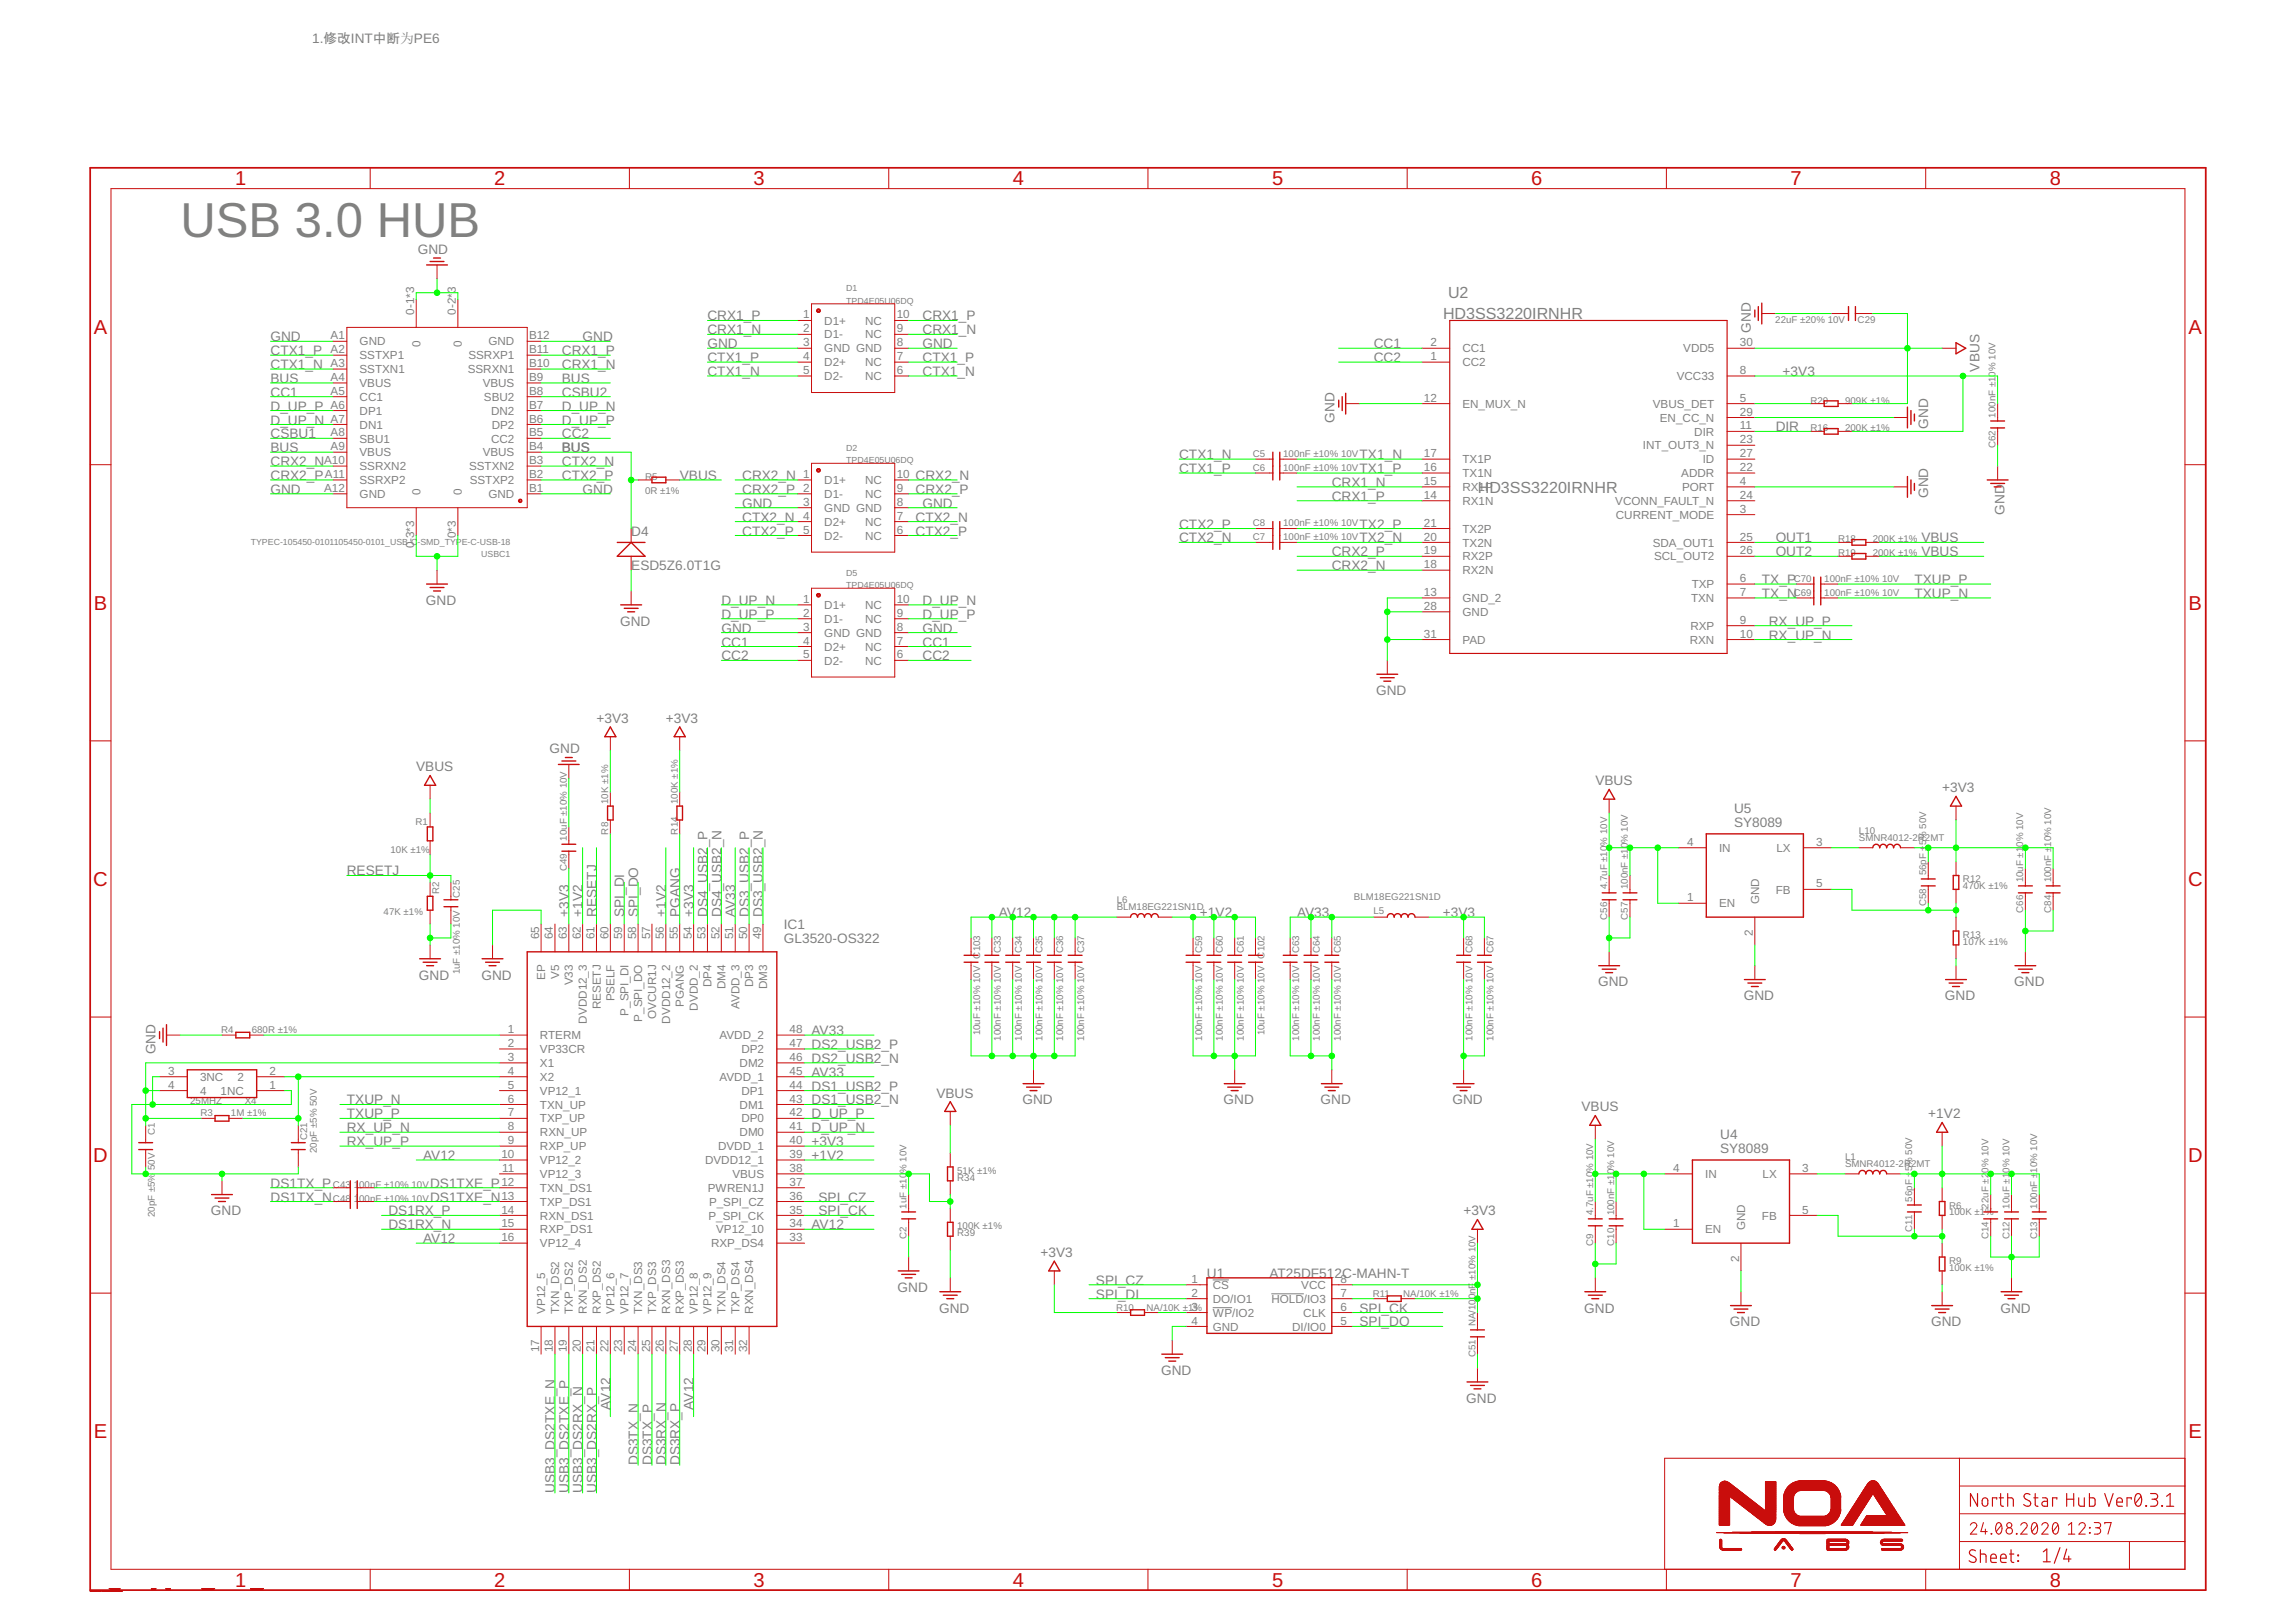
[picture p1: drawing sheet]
<svg xmlns="http://www.w3.org/2000/svg" width="420mm" height="297mm" viewBox="0 0 420 297" stroke-linecap="round" stroke-linejoin="round" font-family="sans-serif">
<defs><g id="words">
<text font-size="9" fill="#808080" x="33" y="43.4">USB 3.0 HUB</text>
<g font-size="3.7" fill="#c90d0c">
<text x="43" y="33.9">1</text>
<text x="90.5" y="33.9">2</text>
<text x="138" y="33.9">3</text>
<text x="185.4" y="33.9">4</text>
<text x="232.9" y="33.9">5</text>
<text x="280.3" y="33.9">6</text>
<text x="327.8" y="33.9">7</text>
<text x="375.3" y="33.9">8</text>
<text x="17.2" y="61.1">A</text>
<text x="400.7" y="61.1">A</text>
<text x="17.2" y="111.6">B</text>
<text x="400.7" y="111.6">B</text>
<text x="17.1" y="162.2">C</text>
<text x="400.6" y="162.2">C</text>
<text x="17.1" y="212.7">D</text>
<text x="400.6" y="212.7">D</text>
<text x="17.2" y="263.2">E</text>
<text x="400.7" y="263.2">E</text>
<text x="43" y="290.4">1</text>
<text x="90.5" y="290.4">2</text>
<text x="138" y="290.4">3</text>
<text x="185.4" y="290.4">4</text>
<text x="232.9" y="290.4">5</text>
<text x="280.3" y="290.4">6</text>
<text x="327.8" y="290.4">7</text>
<text x="375.3" y="290.4">8</text>
</g>
<g font-size="2.9" fill="#808080">
<text x="264.2" y="58.4">HD3SS3220IRNHR</text>
<text x="265.1" y="54.6">U2</text>
<text x="270.5" y="90.2">HD3SS3220IRNHR</text>
</g>
<g font-size="2.5" fill="#808080">
<text x="57.1" y="7.9">1.修改INT中断为PE6</text>
<text x="76.5" y="46.5">GND</text>
<text x="129.5" y="58.6">CRX1_P</text>
<text x="168.9" y="58.6">CRX1_P</text>
<text x="49.5" y="62.5">GND</text>
<text x="49.5" y="65">CTX1_P</text>
<text x="102.9" y="65">CRX1_P</text>
<text x="106.7" y="62.5">GND</text>
<text x="129.5" y="63.7">GND</text>
<text x="129.5" y="61.2">CRX1_N</text>
<text x="168.9" y="63.7">GND</text>
<text x="168.9" y="61.2">CRX1_N</text>
<text x="251.5" y="63.7">CC1</text>
<text x="320.5" y="60.9" transform="rotate(-90 320.5 60.9)">GND</text>
<text x="49.5" y="67.5">CTX1_N</text>
<text x="49.5" y="70.1">BUS</text>
<text x="102.9" y="67.5">CRX1_N</text>
<text x="102.9" y="70.1">BUS</text>
<text x="129.5" y="66.3">CTX1_P</text>
<text x="129.5" y="68.8">CTX1_N</text>
<text x="168.9" y="66.3">CTX1_P</text>
<text x="168.9" y="68.8">CTX1_N</text>
<text x="251.5" y="66.3">CC2</text>
<text x="326.4" y="68.8">+3V3</text>
<text x="362.4" y="68" transform="rotate(-90 362.4 68)">VBUS</text>
<text x="49.5" y="72.6">CC1</text>
<text x="49.5" y="75.2">D_UP_P</text>
<text x="49.5" y="77.7">D_UP_N</text>
<text x="102.9" y="77.7">D_UP_P</text>
<text x="102.9" y="75.2">D_UP_N</text>
<text x="102.9" y="72.6">CSBU2</text>
<text x="244.3" y="77.4" transform="rotate(-90 244.3 77.4)">GND</text>
<text x="49.5" y="80.2">CSBU1</text>
<text x="49.5" y="82.8">BUS</text>
<text x="102.9" y="80.2">CC2</text>
<text x="102.9" y="82.8">BUS</text>
<text x="325.1" y="79">DIR</text>
<text x="353" y="78.5" transform="rotate(-90 353 78.5)">GND</text>
<text x="49.5" y="85.3">CRX2_N</text>
<text x="49.5" y="87.8">CRX2_P</text>
<text x="102.9" y="87.8">CTX2_P</text>
<text x="102.9" y="85.3">CTX2_N</text>
<text x="124.4" y="87.8">VBUS</text>
<text x="135.9" y="87.8">CRX2_N</text>
<text x="167.6" y="87.8">CRX2_N</text>
<text x="215.9" y="86.6">CTX1_P</text>
<text x="215.9" y="84">CTX1_N</text>
<text x="243.8" y="89.1">CRX1_N</text>
<text x="248.9" y="84">TX1_N</text>
<text x="248.9" y="86.6">TX1_P</text>
<text x="49.5" y="90.4">GND</text>
<text x="106.7" y="90.4">GND</text>
<text x="135.9" y="92.9">GND</text>
<text x="135.9" y="90.4">CRX2_P</text>
<text x="135.9" y="95.5">CTX2_N</text>
<text x="167.6" y="90.4">CRX2_P</text>
<text x="167.6" y="95.5">CTX2_N</text>
<text x="168.9" y="92.9">GND</text>
<text x="243.8" y="91.7">CRX1_P</text>
<text x="353" y="91.2" transform="rotate(-90 353 91.2)">GND</text>
<text x="367" y="94.2" transform="rotate(-90 367 94.2)">GND</text>
<text x="115.6" y="98">D4</text>
<text x="135.9" y="98">CTX2_P</text>
<text x="167.6" y="98">CTX2_P</text>
<text x="215.9" y="96.7">CTX2_P</text>
<text x="215.9" y="99.3">CTX2_N</text>
<text x="243.8" y="101.8">CRX2_P</text>
<text x="248.9" y="96.7">TX2_P</text>
<text x="248.9" y="99.3">TX2_N</text>
<text x="325.1" y="99.3">OUT1</text>
<text x="325.1" y="101.8">OUT2</text>
<text x="351.8" y="99.3">VBUS</text>
<text x="351.8" y="101.8">VBUS</text>
<text x="115.6" y="104.4">ESD5Z6.0T1G</text>
<text x="243.8" y="104.4">CRX2_N</text>
<text x="322.5" y="106.9">TX_P</text>
<text x="350.5" y="106.9">TXUP_P</text>
<text x="78" y="110.7">GND</text>
<text x="132.1" y="113.2">D_UP_P</text>
<text x="132.1" y="110.7">D_UP_N</text>
<text x="168.9" y="113.2">D_UP_P</text>
<text x="168.9" y="110.7">D_UP_N</text>
<text x="322.5" y="109.4">TX_N</text>
<text x="350.5" y="109.4">TXUP_N</text>
<text x="113.5" y="114.5">GND</text>
<text x="132.1" y="115.8">GND</text>
<text x="132.1" y="118.3">CC1</text>
<text x="168.9" y="115.8">GND</text>
<text x="168.9" y="118.3">CC1</text>
<text x="323.8" y="117.1">RX_UP_N</text>
<text x="323.8" y="114.5">RX_UP_P</text>
<text x="132.1" y="120.9">CC2</text>
<text x="168.9" y="120.9">CC2</text>
<text x="251.9" y="127.2">GND</text>
<text x="100.6" y="137.9">GND</text>
<text x="109.2" y="132.3">+3V3</text>
<text x="121.9" y="132.3">+3V3</text>
<text x="76.2" y="141.2">VBUS</text>
<text x="292.1" y="143.7">VBUS</text>
<text x="317.5" y="148.8">U5</text>
<text x="355.6" y="145">+3V3</text>
<text x="317.5" y="151.3">SY8089</text>
<text x="63.5" y="160.2">RESETJ</text>
<text x="104.1" y="167.8" transform="rotate(-90 104.1 167.8)">+3V3</text>
<text x="106.7" y="167.8" transform="rotate(-90 106.7 167.8)">+1V2</text>
<text x="109.2" y="167.8" transform="rotate(-90 109.2 167.8)">RESETJ</text>
<text x="114.3" y="167.8" transform="rotate(-90 114.3 167.8)">SPI_DI</text>
<text x="116.8" y="167.8" transform="rotate(-90 116.8 167.8)">SPI_DO</text>
<text x="121.9" y="167.8" transform="rotate(-90 121.9 167.8)">+1V2</text>
<text x="124.4" y="167.8" transform="rotate(-90 124.4 167.8)">PGANG</text>
<text x="127" y="167.8" transform="rotate(-90 127 167.8)">+3V3</text>
<text x="129.5" y="167.8" transform="rotate(-90 129.5 167.8)">DS4_USB2_P</text>
<text x="132.1" y="167.8" transform="rotate(-90 132.1 167.8)">DS4_USB2_N</text>
<text x="134.6" y="167.8" transform="rotate(-90 134.6 167.8)">AV33</text>
<text x="137.1" y="167.8" transform="rotate(-90 137.1 167.8)">DS3_USB2_P</text>
<text x="139.7" y="167.8" transform="rotate(-90 139.7 167.8)">DS3_USB2_N</text>
<text x="182.9" y="167.8">AV12</text>
<text x="219.7" y="167.8">+1V2</text>
<text x="237.5" y="167.8">AV33</text>
<text x="264.1" y="167.8">+3V3</text>
<text x="143.5" y="172.5">GL3520-OS322</text>
<text x="143.5" y="170">IC1</text>
<text x="76.7" y="179.3">GND</text>
<text x="88.1" y="179.3">GND</text>
<text x="292.6" y="180.5">GND</text>
<text x="319.2" y="183.1">GND</text>
<text x="356.1" y="183.1">GND</text>
<text x="368.8" y="180.5">GND</text>
<text x="148.6" y="189.4">AV33</text>
<text x="148.6" y="192">DS2_USB2_P</text>
<text x="28.4" y="192.9" transform="rotate(-90 28.4 192.9)">GND</text>
<text x="148.6" y="197.1">AV33</text>
<text x="148.6" y="194.5">DS2_USB2_N</text>
<text x="63.5" y="202.1">TXUP_N</text>
<text x="148.6" y="199.6">DS1_USB2_P</text>
<text x="148.6" y="202.1">DS1_USB2_N</text>
<text x="171.4" y="200.9">VBUS</text>
<text x="187.2" y="202.1">GND</text>
<text x="224" y="202.1">GND</text>
<text x="241.8" y="202.1">GND</text>
<text x="265.9" y="202.1">GND</text>
<text x="289.5" y="203.4">VBUS</text>
<text x="63.5" y="207.2">RX_UP_N</text>
<text x="63.5" y="209.8">RX_UP_P</text>
<text x="63.5" y="204.7">TXUP_P</text>
<text x="148.6" y="204.7">D_UP_P</text>
<text x="148.6" y="207.2">D_UP_N</text>
<text x="148.6" y="209.8">+3V3</text>
<text x="314.9" y="208.5">U4</text>
<text x="353" y="204.7">+1V2</text>
<text x="77.5" y="212.3">AV12</text>
<text x="148.6" y="212.3">+1V2</text>
<text x="314.9" y="211">SY8089</text>
<text x="49.5" y="219.9">DS1TX_N</text>
<text x="49.5" y="217.4">DS1TX_P</text>
<text x="78.7" y="219.9">DS1TXE_N</text>
<text x="78.7" y="217.4">DS1TXE_P</text>
<text x="149.8" y="219.9">SPI_CZ</text>
<text x="38.6" y="222.5">GND</text>
<text x="71.1" y="222.5">DS1RX_P</text>
<text x="71.1" y="225">DS1RX_N</text>
<text x="77.5" y="227.5">AV12</text>
<text x="148.6" y="225">AV12</text>
<text x="149.8" y="222.5">SPI_CK</text>
<text x="267.9" y="222.5">+3V3</text>
<text x="190.5" y="230.1">+3V3</text>
<text x="221" y="233.9">U1</text>
<text x="232.4" y="233.9">AT25DF512C-MAHN-T</text>
<text x="164.3" y="236.4">GND</text>
<text x="200.6" y="235.1">SPI_CZ</text>
<text x="200.6" y="237.7">SPI_DI</text>
<text x="171.9" y="240.2">GND</text>
<text x="248.9" y="240.2">SPI_CK</text>
<text x="248.9" y="242.8">SPI_DO</text>
<text x="290" y="240.2">GND</text>
<text x="316.7" y="242.8">GND</text>
<text x="353.5" y="242.8">GND</text>
<text x="366.2" y="240.2">GND</text>
<text x="212.6" y="251.7">GND</text>
<text x="268.4" y="256.7">GND</text>
<text x="111.7" y="258" transform="rotate(-90 111.7 258)">AV12</text>
<text x="127" y="258" transform="rotate(-90 127 258)">AV12</text>
<text x="116.8" y="268.2" transform="rotate(-90 116.8 268.2)">DS3TX_N</text>
<text x="119.4" y="268.2" transform="rotate(-90 119.4 268.2)">DS3TX_P</text>
<text x="121.9" y="268.2" transform="rotate(-90 121.9 268.2)">DS3RX_N</text>
<text x="124.4" y="268.2" transform="rotate(-90 124.4 268.2)">DS3RX_P</text>
<text x="101.6" y="273.2" transform="rotate(-90 101.6 273.2)">USB3_DS2TXE_N</text>
<text x="104.1" y="273.2" transform="rotate(-90 104.1 273.2)">USB3_DS2TXE_P</text>
<text x="106.7" y="273.2" transform="rotate(-90 106.7 273.2)">USB3_DS2RX_N</text>
<text x="109.2" y="273.2" transform="rotate(-90 109.2 273.2)">USB3_DS2RX_P</text>
</g>
<g font-size="2.1" fill="#808080">
<text x="75.8" y="57.6" transform="rotate(-90 75.8 57.6)">0-1*3</text>
<text x="83.5" y="57.6" transform="rotate(-90 83.5 57.6)">0-2*3</text>
<text x="147" y="58.3">1</text>
<text x="150.9" y="59.4">D1+</text>
<text x="158.4" y="59.4">NC</text>
<text x="164.2" y="58.3">10</text>
<text x="60.5" y="64.6">A2</text>
<text x="60.5" y="62.1">A1</text>
<text x="65.8" y="65.8">SSTXP1</text>
<text x="65.8" y="63.2">GND</text>
<text x="77" y="63.4" transform="rotate(-90 77 63.4)">0</text>
<text x="84.6" y="63.4" transform="rotate(-90 84.6 63.4)">0</text>
<text x="85.8" y="65.8">SSRXP1</text>
<text x="89.4" y="63.2">GND</text>
<text x="96.9" y="62.1">B12</text>
<text x="96.9" y="64.6">B11</text>
<text x="147" y="65.9">4</text>
<text x="147" y="63.4">3</text>
<text x="147" y="60.8">2</text>
<text x="150.9" y="64.5">GND GND</text>
<text x="150.9" y="61.9">D1-</text>
<text x="158.4" y="61.9">NC</text>
<text x="164.2" y="60.8">9</text>
<text x="164.2" y="63.4">8</text>
<text x="164.2" y="65.9">7</text>
<text x="261.9" y="65.9">1</text>
<text x="261.9" y="63.4">2</text>
<text x="267.7" y="64.5">CC1</text>
<text x="308.2" y="64.5">VDD5</text>
<text x="318.5" y="63.4">30</text>
<text x="60.5" y="69.7">A4</text>
<text x="60.5" y="67.2">A3</text>
<text x="65.8" y="70.8">VBUS</text>
<text x="65.8" y="68.3">SSTXN1</text>
<text x="85.6" y="68.3">SSRXN1</text>
<text x="88.4" y="70.8">VBUS</text>
<text x="96.9" y="67.2">B10</text>
<text x="96.9" y="69.7">B9</text>
<text x="147" y="68.4">5</text>
<text x="150.9" y="69.6">D2-</text>
<text x="150.9" y="67">D2+</text>
<text x="158.4" y="67">NC</text>
<text x="158.4" y="69.6">NC</text>
<text x="164.2" y="68.4">6</text>
<text x="267.7" y="67">CC2</text>
<text x="307" y="69.6">VCC33</text>
<text x="318.5" y="68.4">8</text>
<text x="60.5" y="77.3">A7</text>
<text x="60.5" y="74.8">A6</text>
<text x="60.5" y="72.3">A5</text>
<text x="65.8" y="75.9">DP1</text>
<text x="65.8" y="73.4">CC1</text>
<text x="88.6" y="73.4">SBU2</text>
<text x="89.9" y="75.9">DN2</text>
<text x="96.9" y="72.3">B8</text>
<text x="96.9" y="74.8">B7</text>
<text x="96.9" y="77.3">B6</text>
<text x="260.7" y="73.5">12</text>
<text x="267.7" y="74.6">EN_MUX_N</text>
<text x="302.6" y="74.6">VBUS_DET</text>
<text x="303.9" y="77.2">EN_CC_N</text>
<text x="318.5" y="73.5">5</text>
<text x="318.5" y="76.1">29</text>
<text x="60.5" y="82.4">A9</text>
<text x="60.5" y="79.9">A8</text>
<text x="65.8" y="83.5">VBUS</text>
<text x="65.8" y="81">SBU1</text>
<text x="65.8" y="78.5">DN1</text>
<text x="88.4" y="83.5">VBUS</text>
<text x="89.9" y="81">CC2</text>
<text x="90" y="78.5">DP2</text>
<text x="96.9" y="79.9">B5</text>
<text x="96.9" y="82.4">B4</text>
<text x="260.7" y="83.7">17</text>
<text x="300.8" y="82.3">INT_OUT3_N</text>
<text x="310.2" y="79.7">DIR</text>
<text x="318.5" y="78.6">11</text>
<text x="318.5" y="81.1">23</text>
<text x="318.5" y="83.7">27</text>
<text x="59.4" y="85">A10</text>
<text x="59.5" y="87.5">A11</text>
<text x="65.8" y="88.6">SSRXP2</text>
<text x="65.8" y="86.1">SSRXN2</text>
<text x="85.9" y="86.1">SSTXN2</text>
<text x="86" y="88.6">SSTXP2</text>
<text x="96.9" y="85">B3</text>
<text x="96.9" y="87.5">B2</text>
<text x="147" y="87.5">1</text>
<text x="150.9" y="88.6">D1+</text>
<text x="158.4" y="88.6">NC</text>
<text x="164.2" y="87.5">10</text>
<text x="260.7" y="88.8">15</text>
<text x="260.7" y="86.2">16</text>
<text x="267.7" y="89.9">RX1P</text>
<text x="267.7" y="87.3">TX1N</text>
<text x="267.7" y="84.8">TX1P</text>
<text x="307.8" y="87.3">ADDR</text>
<text x="308" y="89.9">PORT</text>
<text x="311.7" y="84.8">ID</text>
<text x="318.5" y="88.8">4</text>
<text x="318.5" y="86.2">22</text>
<text x="59.4" y="90">A12</text>
<text x="65.8" y="91.2">GND</text>
<text x="77" y="90.6" transform="rotate(-90 77 90.6)">0</text>
<text x="84.6" y="90.6" transform="rotate(-90 84.6 90.6)">0</text>
<text x="89.4" y="91.2">GND</text>
<text x="96.9" y="90">B1</text>
<text x="147" y="95.1">4</text>
<text x="147" y="92.6">3</text>
<text x="147" y="90">2</text>
<text x="150.9" y="93.7">GND GND</text>
<text x="150.9" y="91.2">D1-</text>
<text x="158.4" y="91.2">NC</text>
<text x="164.2" y="90">9</text>
<text x="164.2" y="92.6">8</text>
<text x="164.2" y="95.1">7</text>
<text x="260.7" y="91.3">14</text>
<text x="267.7" y="92.4">RX1N</text>
<text x="295.7" y="92.4">VCONN_FAULT_N</text>
<text x="295.8" y="95">CURRENT_MODE</text>
<text x="318.5" y="93.8">3</text>
<text x="318.5" y="91.3">24</text>
<text x="75.8" y="100.4" transform="rotate(-90 75.8 100.4)">0-3*3</text>
<text x="83.5" y="98.5" transform="rotate(-90 83.5 98.5)">0*3</text>
<text x="147" y="97.7">5</text>
<text x="150.9" y="98.8">D2-</text>
<text x="150.9" y="96.2">D2+</text>
<text x="158.4" y="96.2">NC</text>
<text x="158.4" y="98.8">NC</text>
<text x="164.2" y="97.7">6</text>
<text x="260.7" y="101.5">19</text>
<text x="260.7" y="98.9">20</text>
<text x="260.7" y="96.4">21</text>
<text x="267.7" y="100">TX2N</text>
<text x="267.7" y="97.5">TX2P</text>
<text x="302.6" y="100">SDA_OUT1</text>
<text x="318.5" y="98.9">25</text>
<text x="318.5" y="101.5">26</text>
<text x="260.7" y="104">18</text>
<text x="267.7" y="105.1">RX2N</text>
<text x="267.7" y="102.6">RX2P</text>
<text x="302.8" y="102.6">SCL_OUT2</text>
<text x="309.7" y="107.7">TXP</text>
<text x="318.5" y="106.5">6</text>
<text x="147" y="112.9">2</text>
<text x="147" y="110.4">1</text>
<text x="150.9" y="111.5">D1+</text>
<text x="158.4" y="111.5">NC</text>
<text x="164.2" y="110.4">10</text>
<text x="164.2" y="112.9">9</text>
<text x="260.7" y="109.1">13</text>
<text x="260.7" y="111.6">28</text>
<text x="267.7" y="110.2">GND_2</text>
<text x="267.7" y="112.7">GND</text>
<text x="309.6" y="110.2">TXN</text>
<text x="318.5" y="109.1">7</text>
<text x="147" y="118">4</text>
<text x="147" y="115.4">3</text>
<text x="150.9" y="119.1">D2+</text>
<text x="150.9" y="116.5">GND GND</text>
<text x="150.9" y="114">D1-</text>
<text x="158.4" y="114">NC</text>
<text x="158.4" y="119.1">NC</text>
<text x="164.2" y="115.4">8</text>
<text x="164.2" y="118">7</text>
<text x="260.7" y="116.7">31</text>
<text x="267.7" y="117.8">PAD</text>
<text x="309.3" y="117.8">RXN</text>
<text x="309.5" y="115.3">RXP</text>
<text x="318.5" y="114.2">9</text>
<text x="318.5" y="116.7">10</text>
<text x="147" y="120.5">5</text>
<text x="150.9" y="121.6">D2-</text>
<text x="158.4" y="121.6">NC</text>
<text x="164.2" y="120.5">6</text>
<text x="308.9" y="154.8">4</text>
<text x="314.7" y="155.9">IN</text>
<text x="325.2" y="155.9">LX</text>
<text x="332.5" y="154.8">3</text>
<text x="308.9" y="165">1</text>
<text x="314.7" y="166.1">EN</text>
<text x="322" y="165.5" transform="rotate(-90 322 165.5)">GND</text>
<text x="325.1" y="163.5">FB</text>
<text x="332.5" y="162.4">5</text>
<text x="98.7" y="171.9" transform="rotate(-90 98.7 171.9)">65</text>
<text x="101.2" y="171.9" transform="rotate(-90 101.2 171.9)">64</text>
<text x="103.8" y="171.9" transform="rotate(-90 103.8 171.9)">63</text>
<text x="106.3" y="171.9" transform="rotate(-90 106.3 171.9)">62</text>
<text x="108.9" y="171.9" transform="rotate(-90 108.9 171.9)">61</text>
<text x="111.4" y="171.9" transform="rotate(-90 111.4 171.9)">60</text>
<text x="113.9" y="171.9" transform="rotate(-90 113.9 171.9)">59</text>
<text x="116.5" y="171.9" transform="rotate(-90 116.5 171.9)">58</text>
<text x="119" y="171.9" transform="rotate(-90 119 171.9)">57</text>
<text x="121.6" y="171.9" transform="rotate(-90 121.6 171.9)">56</text>
<text x="124.1" y="171.9" transform="rotate(-90 124.1 171.9)">55</text>
<text x="126.6" y="171.9" transform="rotate(-90 126.6 171.9)">54</text>
<text x="129.2" y="171.9" transform="rotate(-90 129.2 171.9)">53</text>
<text x="131.7" y="171.9" transform="rotate(-90 131.7 171.9)">52</text>
<text x="134.3" y="171.9" transform="rotate(-90 134.3 171.9)">51</text>
<text x="136.8" y="171.9" transform="rotate(-90 136.8 171.9)">50</text>
<text x="139.3" y="171.9" transform="rotate(-90 139.3 171.9)">49</text>
<text x="320.9" y="171.4" transform="rotate(-90 320.9 171.4)">2</text>
<text x="99.8" y="179.4" transform="rotate(-90 99.8 179.4)">EP</text>
<text x="102.4" y="179.1" transform="rotate(-90 102.4 179.1)">V5</text>
<text x="104.9" y="180.3" transform="rotate(-90 104.9 180.3)">V33</text>
<text x="110" y="184.7" transform="rotate(-90 110 184.7)">RESETJ</text>
<text x="112.5" y="183.3" transform="rotate(-90 112.5 183.3)">PSELF</text>
<text x="115.1" y="185.9" transform="rotate(-90 115.1 185.9)">P_SPI_DI</text>
<text x="125.2" y="184.3" transform="rotate(-90 125.2 184.3)">PGANG</text>
<text x="127.7" y="185" transform="rotate(-90 127.7 185)">DVDD_2</text>
<text x="130.3" y="180.7" transform="rotate(-90 130.3 180.7)">DP4</text>
<text x="132.8" y="181" transform="rotate(-90 132.8 181)">DM4</text>
<text x="135.4" y="184.7" transform="rotate(-90 135.4 184.7)">AVDD_3</text>
<text x="137.9" y="180.7" transform="rotate(-90 137.9 180.7)">DP3</text>
<text x="140.4" y="181" transform="rotate(-90 140.4 181)">DM3</text>
<text x="93" y="189.1">1</text>
<text x="93" y="191.6">2</text>
<text x="98.8" y="190.2">RTERM</text>
<text x="107.4" y="187.3" transform="rotate(-90 107.4 187.3)">DVDD12_3</text>
<text x="117.6" y="187" transform="rotate(-90 117.6 187)">P_SPI_DO</text>
<text x="120.1" y="186.5" transform="rotate(-90 120.1 186.5)">OVCUR1J</text>
<text x="122.7" y="187.3" transform="rotate(-90 122.7 187.3)">DVDD12_2</text>
<text x="131.7" y="190.2">AVDD_2</text>
<text x="144.6" y="189.1">48</text>
<text x="144.6" y="191.6">47</text>
<text x="30.8" y="196.7">3</text>
<text x="36.6" y="197.8">3NC</text>
<text x="43.5" y="197.8">2</text>
<text x="49.3" y="196.7">2</text>
<text x="93" y="194.2">3</text>
<text x="93" y="196.7">4</text>
<text x="98.8" y="192.7">VP33CR</text>
<text x="98.8" y="195.3">X1</text>
<text x="98.8" y="197.8">X2</text>
<text x="131.7" y="197.8">AVDD_1</text>
<text x="135.4" y="195.3">DM2</text>
<text x="135.7" y="192.7">DP2</text>
<text x="144.6" y="194.2">46</text>
<text x="144.6" y="196.7">45</text>
<text x="30.8" y="199.2">4</text>
<text x="36.6" y="200.4">4</text>
<text x="40.4" y="200.4">1NC</text>
<text x="49.3" y="199.2">1</text>
<text x="93" y="199.2">5</text>
<text x="93" y="201.8">6</text>
<text x="98.8" y="200.4">VP12_1</text>
<text x="98.8" y="202.9">TXN_UP</text>
<text x="135.4" y="202.9">DM1</text>
<text x="135.7" y="200.4">DP1</text>
<text x="144.6" y="199.2">44</text>
<text x="144.6" y="201.8">43</text>
<text x="93" y="204.3">7</text>
<text x="93" y="206.9">8</text>
<text x="93" y="209.4">9</text>
<text x="98.8" y="205.4">TXP_UP</text>
<text x="98.8" y="208">RXN_UP</text>
<text x="135.4" y="208">DM0</text>
<text x="135.7" y="205.4">DP0</text>
<text x="144.6" y="204.3">42</text>
<text x="144.6" y="206.9">41</text>
<text x="144.6" y="209.4">40</text>
<text x="91.8" y="211.9">10</text>
<text x="92" y="214.5">11</text>
<text x="98.8" y="210.5">RXP_UP</text>
<text x="98.8" y="213.1">VP12_2</text>
<text x="98.8" y="215.6">VP12_3</text>
<text x="129.1" y="213.1">DVDD12_1</text>
<text x="131.5" y="210.5">DVDD_1</text>
<text x="134.1" y="215.6">VBUS</text>
<text x="144.6" y="211.9">39</text>
<text x="144.6" y="214.5">38</text>
<text x="306.3" y="214.5">4</text>
<text x="312.2" y="215.6">IN</text>
<text x="322.7" y="215.6">LX</text>
<text x="330" y="214.5">3</text>
<text x="91.8" y="217">12</text>
<text x="91.8" y="219.6">13</text>
<text x="98.8" y="218.1">TXN_DS1</text>
<text x="98.8" y="220.7">TXP_DS1</text>
<text x="129.6" y="218.1">PWREN1J</text>
<text x="129.8" y="220.7">P_SPI_CZ</text>
<text x="144.6" y="217">37</text>
<text x="144.6" y="219.6">36</text>
<text x="91.8" y="222.1">14</text>
<text x="91.8" y="224.6">15</text>
<text x="91.8" y="227.2">16</text>
<text x="98.8" y="223.2">RXN_DS1</text>
<text x="98.8" y="225.8">RXP_DS1</text>
<text x="129.7" y="223.2">P_SPI_CK</text>
<text x="131.1" y="225.8">VP12_10</text>
<text x="144.6" y="222.1">35</text>
<text x="144.6" y="224.6">34</text>
<text x="144.6" y="227.2">33</text>
<text x="306.3" y="224.6">1</text>
<text x="312.2" y="225.8">EN</text>
<text x="319.5" y="225.2" transform="rotate(-90 319.5 225.2)">GND</text>
<text x="322.6" y="223.2">FB</text>
<text x="330" y="222.1">5</text>
<text x="98.8" y="228.3">VP12_4</text>
<text x="130.2" y="228.3">RXP_DS4</text>
<text x="318.4" y="231.1" transform="rotate(-90 318.4 231.1)">2</text>
<text x="218.1" y="234.8">1</text>
<text x="218.1" y="237.3">2</text>
<text x="218.1" y="239.9">3</text>
<text x="222" y="235.9">CS</text>
<text x="222" y="238.5">DO/IO1</text>
<text x="232.8" y="238.5">HOLD/IO3</text>
<text x="238.2" y="235.9">VCC</text>
<text x="245.4" y="239.9">6</text>
<text x="245.4" y="237.3">7</text>
<text x="245.4" y="234.8">8</text>
<text x="99.8" y="240.4" transform="rotate(-90 99.8 240.4)">VP12_5</text>
<text x="102.4" y="240.4" transform="rotate(-90 102.4 240.4)">TXN_DS2</text>
<text x="104.9" y="240.4" transform="rotate(-90 104.9 240.4)">TXP_DS2</text>
<text x="107.4" y="240.4" transform="rotate(-90 107.4 240.4)">RXN_DS2</text>
<text x="110" y="240.4" transform="rotate(-90 110 240.4)">RXP_DS2</text>
<text x="112.5" y="240.4" transform="rotate(-90 112.5 240.4)">VP12_6</text>
<text x="115.1" y="240.4" transform="rotate(-90 115.1 240.4)">VP12_7</text>
<text x="117.6" y="240.4" transform="rotate(-90 117.6 240.4)">TXN_DS3</text>
<text x="120.1" y="240.4" transform="rotate(-90 120.1 240.4)">TXP_DS3</text>
<text x="122.7" y="240.4" transform="rotate(-90 122.7 240.4)">RXN_DS3</text>
<text x="125.2" y="240.4" transform="rotate(-90 125.2 240.4)">RXP_DS3</text>
<text x="127.7" y="240.4" transform="rotate(-90 127.7 240.4)">VP12_8</text>
<text x="130.3" y="240.4" transform="rotate(-90 130.3 240.4)">VP12_9</text>
<text x="132.8" y="240.4" transform="rotate(-90 132.8 240.4)">TXN_DS4</text>
<text x="135.4" y="240.4" transform="rotate(-90 135.4 240.4)">TXP_DS4</text>
<text x="137.9" y="240.4" transform="rotate(-90 137.9 240.4)">RXN_DS4</text>
<text x="218.1" y="242.4">4</text>
<text x="222" y="241">WP/IO2</text>
<text x="222" y="243.5">GND</text>
<text x="236.6" y="243.5">DI/IO0</text>
<text x="238.6" y="241">CLK</text>
<text x="245.4" y="242.4">5</text>
<text x="98.7" y="247.5" transform="rotate(-90 98.7 247.5)">17</text>
<text x="101.2" y="247.5" transform="rotate(-90 101.2 247.5)">18</text>
<text x="103.8" y="247.5" transform="rotate(-90 103.8 247.5)">19</text>
<text x="106.3" y="247.5" transform="rotate(-90 106.3 247.5)">20</text>
<text x="108.9" y="247.5" transform="rotate(-90 108.9 247.5)">21</text>
<text x="111.4" y="247.5" transform="rotate(-90 111.4 247.5)">22</text>
<text x="113.9" y="247.5" transform="rotate(-90 113.9 247.5)">23</text>
<text x="116.5" y="247.5" transform="rotate(-90 116.5 247.5)">24</text>
<text x="119" y="247.5" transform="rotate(-90 119 247.5)">25</text>
<text x="121.6" y="247.5" transform="rotate(-90 121.6 247.5)">26</text>
<text x="124.1" y="247.5" transform="rotate(-90 124.1 247.5)">27</text>
<text x="126.6" y="247.5" transform="rotate(-90 126.6 247.5)">28</text>
<text x="129.2" y="247.5" transform="rotate(-90 129.2 247.5)">29</text>
<text x="131.7" y="247.5" transform="rotate(-90 131.7 247.5)">30</text>
<text x="134.3" y="247.5" transform="rotate(-90 134.3 247.5)">31</text>
<text x="136.8" y="247.5" transform="rotate(-90 136.8 247.5)">32</text>
</g>
<g font-size="1.8" fill="#808080">
<text x="325" y="59">22uF ±20% 10V</text>
<text x="340.1" y="59">C29</text>
<text x="331.4" y="73.9">R20</text>
<text x="337.8" y="73.9">909K ±1%</text>
<text x="365.3" y="76.4" transform="rotate(-90 365.3 76.4)">100nF ±10% 10V</text>
<text x="229.3" y="83.7">C5</text>
<text x="234.9" y="83.7">100nF ±10% 10V</text>
<text x="331.4" y="79">R16</text>
<text x="337.8" y="79">200K ±1%</text>
<text x="365.3" y="82" transform="rotate(-90 365.3 82)">C62</text>
<text x="118.1" y="87.8">R5</text>
<text x="229.3" y="86.2">C6</text>
<text x="234.9" y="86.2">100nF ±10% 10V</text>
<text x="118.1" y="90.4">0R ±1%</text>
<text x="229.3" y="98.9">C7</text>
<text x="229.3" y="96.4">C8</text>
<text x="234.9" y="98.9">100nF ±10% 10V</text>
<text x="234.9" y="96.4">100nF ±10% 10V</text>
<text x="336.5" y="99.3">R18</text>
<text x="336.5" y="101.8">R19</text>
<text x="342.9" y="99.3">200K ±1%</text>
<text x="342.9" y="101.8">200K ±1%</text>
<text x="328.4" y="106.5">C70</text>
<text x="334" y="106.5">100nF ±10% 10V</text>
<text x="328.4" y="109.1">C69</text>
<text x="334" y="109.1">100nF ±10% 10V</text>
<text x="111.4" y="147.2" transform="rotate(-90 111.4 147.2)">10K ±1%</text>
<text x="124.1" y="147.2" transform="rotate(-90 124.1 147.2)">100K ±1%</text>
<text x="76.1" y="151">R1</text>
<text x="103.7" y="153.9" transform="rotate(-90 103.7 153.9)">10uF ±10% 10V</text>
<text x="111.4" y="152.7" transform="rotate(-90 111.4 152.7)">R8</text>
<text x="124.1" y="152.7" transform="rotate(-90 124.1 152.7)">R14</text>
<text x="340.3" y="153.9">SMNR4012-2R2MT</text>
<text x="340.3" y="152.6">L10</text>
<text x="352.6" y="154.7" transform="rotate(-90 352.6 154.7)">5% 50V</text>
<text x="370.4" y="155" transform="rotate(-90 370.4 155)">0% 10V</text>
<text x="375.5" y="155" transform="rotate(-90 375.5 155)">10% 10V</text>
<text x="71.5" y="156">10K ±1%</text>
<text x="103.7" y="159.5" transform="rotate(-90 103.7 159.5)">C49</text>
<text x="352.6" y="160.2" transform="rotate(-90 352.6 160.2)">56pF ±</text>
<text x="359.4" y="161.5">R12</text>
<text x="370.4" y="161.5" transform="rotate(-90 370.4 161.5)">10uF ±1</text>
<text x="375.5" y="161.5" transform="rotate(-90 375.5 161.5)">100nF ±</text>
<text x="70.2" y="167.5">47K ±1%</text>
<text x="80.4" y="163.7" transform="rotate(-90 80.4 163.7)">R2</text>
<text x="84.2" y="164.3" transform="rotate(-90 84.2 164.3)">C25</text>
<text x="204.4" y="166.6">BLM18EG221SN1D</text>
<text x="204.4" y="165.3">L6</text>
<text x="247.9" y="164.8">BLM18EG221SN1D</text>
<text x="251.4" y="167.3">L5</text>
<text x="294.2" y="162.8" transform="rotate(-90 294.2 162.8)">4.7uF ±10% 10V</text>
<text x="298" y="162.8" transform="rotate(-90 298 162.8)">100nF ±10% 10V</text>
<text x="352.6" y="165.8" transform="rotate(-90 352.6 165.8)">C58</text>
<text x="359.4" y="162.8">470K ±1%</text>
<text x="370.4" y="167.1" transform="rotate(-90 370.4 167.1)">C66</text>
<text x="375.5" y="167.1" transform="rotate(-90 375.5 167.1)">C84</text>
<text x="294.2" y="168.4" transform="rotate(-90 294.2 168.4)">C56</text>
<text x="298" y="168.4" transform="rotate(-90 298 168.4)">C57</text>
<text x="359.4" y="172.9">107K ±1%</text>
<text x="359.4" y="171.7">R13</text>
<text x="84.2" y="178.3" transform="rotate(-90 84.2 178.3)">1uF ±10% 10V</text>
<text x="179.4" y="175.4" transform="rotate(-90 179.4 175.4)">C103</text>
<text x="183.2" y="174.4" transform="rotate(-90 183.2 174.4)">C33</text>
<text x="187.1" y="174.4" transform="rotate(-90 187.1 174.4)">C34</text>
<text x="190.9" y="174.4" transform="rotate(-90 190.9 174.4)">C35</text>
<text x="194.7" y="174.4" transform="rotate(-90 194.7 174.4)">C36</text>
<text x="198.5" y="174.4" transform="rotate(-90 198.5 174.4)">C37</text>
<text x="220.1" y="174.4" transform="rotate(-90 220.1 174.4)">C59</text>
<text x="223.9" y="174.4" transform="rotate(-90 223.9 174.4)">C60</text>
<text x="227.7" y="174.4" transform="rotate(-90 227.7 174.4)">C61</text>
<text x="231.5" y="175.4" transform="rotate(-90 231.5 175.4)">C102</text>
<text x="237.8" y="174.4" transform="rotate(-90 237.8 174.4)">C63</text>
<text x="241.7" y="174.4" transform="rotate(-90 241.7 174.4)">C64</text>
<text x="245.5" y="174.4" transform="rotate(-90 245.5 174.4)">C65</text>
<text x="269.6" y="174.4" transform="rotate(-90 269.6 174.4)">C68</text>
<text x="273.4" y="174.4" transform="rotate(-90 273.4 174.4)">C67</text>
<text x="40.5" y="189.1">R4</text>
<text x="46.1" y="189.1">680R ±1%</text>
<text x="179.4" y="189.5" transform="rotate(-90 179.4 189.5)">10uF ±10% 10V</text>
<text x="183.2" y="190.5" transform="rotate(-90 183.2 190.5)">100nF ±10% 10V</text>
<text x="187.1" y="190.5" transform="rotate(-90 187.1 190.5)">100nF ±10% 10V</text>
<text x="190.9" y="190.5" transform="rotate(-90 190.9 190.5)">100nF ±10% 10V</text>
<text x="194.7" y="190.5" transform="rotate(-90 194.7 190.5)">100nF ±10% 10V</text>
<text x="198.5" y="190.5" transform="rotate(-90 198.5 190.5)">100nF ±10% 10V</text>
<text x="220.1" y="190.5" transform="rotate(-90 220.1 190.5)">100nF ±10% 10V</text>
<text x="223.9" y="190.5" transform="rotate(-90 223.9 190.5)">100nF ±10% 10V</text>
<text x="227.7" y="190.5" transform="rotate(-90 227.7 190.5)">100nF ±10% 10V</text>
<text x="231.5" y="189.5" transform="rotate(-90 231.5 189.5)">10uF ±10% 10V</text>
<text x="237.8" y="190.5" transform="rotate(-90 237.8 190.5)">100nF ±10% 10V</text>
<text x="241.7" y="190.5" transform="rotate(-90 241.7 190.5)">100nF ±10% 10V</text>
<text x="245.5" y="190.5" transform="rotate(-90 245.5 190.5)">100nF ±10% 10V</text>
<text x="269.6" y="190.5" transform="rotate(-90 269.6 190.5)">100nF ±10% 10V</text>
<text x="273.4" y="190.5" transform="rotate(-90 273.4 190.5)">100nF ±10% 10V</text>
<text x="34.8" y="202.1">25MHZ</text>
<text x="44.8" y="202.1">X4</text>
<text x="28.3" y="207.7" transform="rotate(-90 28.3 207.7)">C1</text>
<text x="36.7" y="204.3">R3</text>
<text x="42.3" y="204.3">1M ±1%</text>
<text x="56.3" y="208.7" transform="rotate(-90 56.3 208.7)">C21</text>
<text x="28.3" y="214.2" transform="rotate(-90 28.3 214.2)">50V</text>
<text x="58" y="211" transform="rotate(-90 58 211)">20pF ±5% 50V</text>
<text x="166" y="214.7" transform="rotate(-90 166 214.7)">% 10V</text>
<text x="175.2" y="214.8">51K ±1%</text>
<text x="337.8" y="213.6">SMNR4012-2R2MT</text>
<text x="337.8" y="212.3">L1</text>
<text x="350.1" y="214.4" transform="rotate(-90 350.1 214.4)">5% 50V</text>
<text x="364.1" y="214.7" transform="rotate(-90 364.1 214.7)">0% 10V</text>
<text x="367.9" y="214.7" transform="rotate(-90 367.9 214.7)">0% 10V</text>
<text x="373" y="214.7" transform="rotate(-90 373 214.7)">10% 10V</text>
<text x="61" y="217.4">C43</text>
<text x="61" y="219.9">C48</text>
<text x="64.8" y="217.4">100nF ±10% 10V</text>
<text x="64.8" y="219.9">100nF ±10% 10V</text>
<text x="166" y="221.2" transform="rotate(-90 166 221.2)">1uF ±10</text>
<text x="175.2" y="216.1">R34</text>
<text x="350.1" y="219.9" transform="rotate(-90 350.1 219.9)">56pF ±</text>
<text x="356.8" y="221.2">R6</text>
<text x="364.1" y="221.2" transform="rotate(-90 364.1 221.2)">22uF ±2</text>
<text x="367.9" y="221.2" transform="rotate(-90 367.9 221.2)">10uF ±1</text>
<text x="373" y="221.2" transform="rotate(-90 373 221.2)">100nF ±</text>
<text x="28.3" y="222.8" transform="rotate(-90 28.3 222.8)">20pF ±5%</text>
<text x="166" y="226.8" transform="rotate(-90 166 226.8)">C2</text>
<text x="175.2" y="225">100K ±1%</text>
<text x="175.2" y="226.3">R39</text>
<text x="291.7" y="222.5" transform="rotate(-90 291.7 222.5)">4.7uF ±10% 10V</text>
<text x="295.5" y="222.5" transform="rotate(-90 295.5 222.5)">100nF ±10% 10V</text>
<text x="350.1" y="225.5" transform="rotate(-90 350.1 225.5)">C11</text>
<text x="356.8" y="222.5">100K ±1%</text>
<text x="364.1" y="226.8" transform="rotate(-90 364.1 226.8)">C14</text>
<text x="367.9" y="226.8" transform="rotate(-90 367.9 226.8)">C12</text>
<text x="373" y="226.8" transform="rotate(-90 373 226.8)">C13</text>
<text x="291.7" y="228" transform="rotate(-90 291.7 228)">C9</text>
<text x="295.5" y="228" transform="rotate(-90 295.5 228)">C10</text>
<text x="356.8" y="232.6">100K ±1%</text>
<text x="356.8" y="231.3">R9</text>
<text x="204.3" y="239.8">R10</text>
<text x="209.9" y="239.8">NA/10K ±1%</text>
<text x="251.3" y="237.3">R11</text>
<text x="256.9" y="237.3">NA/10K ±1%</text>
<text x="270.1" y="234.3" transform="rotate(-90 270.1 234.3)">±10% 10V</text>
<text x="270.1" y="242.8" transform="rotate(-90 270.1 242.8)">NA/100nF</text>
<text x="270.1" y="248.4" transform="rotate(-90 270.1 248.4)">C51</text>
</g>
<g font-size="1.6" fill="#808080">
<text x="154.9" y="53.3">D1</text>
<text x="154.9" y="55.6">TPD4E05U06DQ</text>
<text x="154.9" y="82.5">D2</text>
<text x="154.9" y="84.8">TPD4E05U0</text>
<text x="164" y="84.8">6DQ</text>
<text x="45.9" y="99.7">TYPEC-105450-0101105450-0101_USB-C</text>
<text x="76.4" y="99.7">-SMD_TYPE-C-USB-18</text>
<text x="88.1" y="101.9">USBC1</text>
<text x="154.9" y="107.7">TPD4E05U0</text>
<text x="154.9" y="105.4">D5</text>
<text x="164" y="107.7">6DQ</text>
</g>
</g></defs>
<path d="M222 234.3h3M222 239.3h3.6M232.7 236.8h6" fill="none" stroke="#808080" stroke-width=".18"/>
<g fill="none" stroke="#c90d0c" stroke-width=".18">
<path d="M20.3 34.5h379.7v252.7h-379.7zM67.8 30.7v3.8M115.2 30.7v3.8M162.7 30.7v3.8M210.2 30.7v3.8M257.6 30.7v3.8M305.1 30.7v3.8M352.6 30.7v3.8M63.5 59.9h33v33h-33zM76.2 54.8v5.1M80 48.5v2.5M83.8 54.8v5.1"/>
<path d="M146 58.7h2.6M148.6 55.6h15.2v16.2h-15.2zM166.3 58.7h-2.5M322.5 57.4h2.6M335.2 57.4h3.2M339.7 57.4h3.2M61 77.7h2.5M61 75.1h2.5M61 72.6h2.5M61 70.1h2.5M61 67.5h2.5M61 65h2.5"/>
<path d="M61 62.5h2.5M96.5 77.7h2.6M96.5 75.1h2.6M96.5 72.6h2.6M96.5 70.1h2.6M96.5 67.5h2.6M96.5 65h2.6M96.5 62.5h2.6M146 66.3h2.6M146 63.7l2.6 .1M146 68.8h2.6M146 61.2h2.6"/>
<path d="M166.3 66.3h-2.5M166.3 63.7l-2.5 .1M166.3 68.8h-2.5M166.3 61.2h-2.5M246.4 73.9h2.5M260.3 66.3h5.1M260.3 63.7h5.1M260.3 73.9h5.1M316.2 63.7h5.1M316.2 73.9h5.1M316.2 68.8h5.1M316.2 79h5.1"/>
<path d="M316.2 76.4h5.1M331.4 73.9h2.6M331.4 79h2.6M336.5 73.9h2.5M336.5 79h2.5M346.7 76.4h2.5M355.6 63.7h2.5M365.7 73.9v3.1M365.7 78.3v3.2M16.5 85h3.8M61 87.8h2.5M61 90.4h2.5"/>
<path d="M61 85.3h2.5M61 82.8h2.5M61 80.2h2.5M76.2 92.9v5.1M83.8 92.9v5.1M96.5 87.8h2.6M96.5 90.4h2.6M96.5 85.3h2.6M96.5 82.8h2.6M96.5 80.2h2.6M115.5 96.7v2.6M116.8 87.8h2.6"/>
<path d="M121.9 87.8h2.5M146 87.8l2.6 .1M146 90.4h2.6M146 92.9h2.6M146 95.5h2.6M146 98h2.6M148.6 84.8h15.2v16.2h-15.2zM166.3 87.8l-2.5 .1M166.3 90.4h-2.5M166.3 92.9h-2.5M166.3 95.5h-2.5M166.3 98h-2.5"/>
<path d="M229.8 99.3h3.2M229.8 96.7h3.2M229.8 86.6h3.2M229.8 84h3.2M234.3 99.3h3.2M234.3 96.7h3.2M234.3 86.6h3.2M234.3 84h3.2M260.3 99.3h5.1M260.3 96.7h5.1M260.3 89.1h5.1M260.3 91.7h5.1"/>
<path d="M260.3 86.6h5.1M260.3 84h5.1M316.2 99.3h5.1M316.2 94.2h5.1M316.2 89.1h5.1M316.2 91.7h5.1M316.2 86.6h5.1M316.2 84h5.1M316.2 81.5h5.1M336.5 99.3h2.5M341.6 99.3h2.5M346.7 89.1h2.5"/>
<path d="M365.7 85.3v2.5M400 85h3.8M80 104.4v2.5M115.5 101.8v2.6M115.5 108.2v2.5M146 110.7h2.6M146 113.2l2.6 .1M146 115.8h2.6M146 118.3h2.6M148.6 107.7h15.2v16.2h-15.2zM166.3 110.7h-2.5M166.3 113.2l-2.5 .1"/>
<path d="M166.3 115.8h-2.5M166.3 118.3h-2.5M260.3 109.4h5.1M260.3 117.1h5.1M260.3 104.4h5.1M260.3 101.8h5.1M260.3 112h5.1M316.2 106.9h5.1M316.2 109.4h5.1M316.2 114.5h5.1M316.2 117.1h5.1M316.2 101.8h5.1"/>
<path d="M328.9 106.9h3.2M328.9 109.4h3.2M333.3 106.9h3.2M333.3 109.4h3.2M336.5 101.8h2.5M341.6 101.8h2.5M16.5 135.6h3.8M104.1 139.9v2.6M111.7 134.8v2.6M124.4 134.8v2.6M146 120.9h2.6M166.3 120.9h-2.5"/>
<path d="M254 120.9v2.5M400 135.6h3.8M78.7 143.7v2.6M78.7 148.8v2.5M78.7 153.9v2.5M104.1 151.3v3.2M104.1 155.8v3.2M111.7 145v2.5M111.7 150.1v2.5M124.4 145v2.5M124.4 150.1v2.5M294.6 146.3v2.5"/>
<path d="M307.3 155.2h5.1M330.2 155.2h5M340.3 155.2h2.6M347.9 155.2h2.6M353 157.7v3.2M358.1 147.5v2.6M358.1 157.7v2.5M370.8 159v3.1M375.9 159v3.1M78.7 161.5v2.5M78.7 166.6v2.5M78.7 172.9v2.6"/>
<path d="M82.5 161.5v3.2M82.5 165.9v3.2M90.2 172.9v2.6M99.1 169.1v5.1M101.6 169.1v5.1M104.1 169.1v5.1M106.7 169.1v5.1M109.2 169.1v5.1M111.7 169.1v5.1M114.3 169.1v5.1M116.8 169.1v5.1M119.4 169.1v5.1"/>
<path d="M121.9 169.1v5.1M124.4 169.1v5.1M127 169.1v5.1M129.5 169.1v5.1M132.1 169.1v5.1M134.6 169.1v5.1M137.1 169.1v5.1M139.7 169.1v5.1M177.8 171.7v3.1M177.8 176.1v3.2M181.6 171.7v3.1M181.6 176.1v3.2"/>
<path d="M185.4 171.7v3.1M185.4 176.1v3.2M189.2 171.7v3.1M189.2 176.1v3.2M193 171.7v3.1M193 176.1v3.2M196.8 171.7v3.1M196.8 176.1v3.2M204.4 167.9h2.6M212.1 167.9h2.5M218.4 171.7v3.1M218.4 176.1v3.2"/>
<path d="M222.2 171.7v3.1M222.2 176.1v3.2M226 171.7v3.1M226 176.1v3.2M229.8 171.7v3.1M229.8 176.1v3.2M236.2 171.7v3.1M236.2 176.1v3.2M240 171.7v3.1M240 176.1v3.2M243.8 171.7v3.1M243.8 176.1v3.2"/>
<path d="M251.4 167.9h2.6M259.1 167.9h2.5M267.9 171.7v3.1M267.9 176.1v3.2M271.8 171.7v3.1M271.8 176.1v3.2M294.6 160.2v3.2M294.6 164.7v3.2M294.6 174.2v2.5M298.4 160.2v3.2M298.4 164.7v3.2M307.3 165.3h5.1"/>
<path d="M321.3 167.9v5M321.3 176.7v2.6M330.2 162.8h5M353 162.1v3.2M358.1 162.8v2.5M358.1 167.9v2.5M358.1 172.9v2.6M358.1 176.7v2.6M370.8 163.4v3.2M370.8 174.2v2.5M375.9 163.4v3.2M16.5 186.1h3.8"/>
<path d="M29.2 197.1h5.1M29.2 199.6h5.1M30.5 189.4h2.5M40.6 189.4h2.6M45.7 189.4h2.6M47 197.1h5.1M47 199.6h5.1M91.4 189.4h5.1M91.4 192h5.1M91.4 194.5h5.1M91.4 197.1h5.1M91.4 199.6h5.1"/>
<path d="M142.2 189.4h5.1M142.2 192h5.1M142.2 194.5h5.1M142.2 197.1h5.1M142.2 199.6h5.1M189.2 195.8v2.5M226 195.8v2.5M243.8 195.8v2.5M267.9 195.8v2.5M400 186.1h3.8M26.7 206v3.1M26.7 210.4v3.2"/>
<path d="M36.8 204.7h2.6M40.6 216.1v2.5M41.9 204.7h2.5M54.6 206v3.1M54.6 210.4v3.2M61 217.4h3.1M61 219.9h3.1M65.4 217.4h3.2M65.4 219.9h3.2M91.4 202.1h5.1M91.4 204.7h5.1M91.4 207.2h5.1"/>
<path d="M91.4 209.8h5.1M91.4 212.3h5.1M91.4 214.8h5.1M91.4 217.4h5.1M91.4 219.9h5.1M142.2 202.1h5.1M142.2 204.7h5.1M142.2 207.2h5.1M142.2 209.8h5.1M142.2 212.3h5.1M142.2 214.8h5.1M142.2 217.4h5.1"/>
<path d="M142.2 219.9h5.1M166.3 218.6v3.2M174 203.4v2.6M174 211v2.6M174 216.1v2.5M292.1 206v2.5M292.1 219.9v3.2M295.9 219.9v3.2M304.8 214.8h5M327.6 214.8h5.1M337.8 214.8h2.5M345.4 214.8h2.5"/>
<path d="M350.5 217.4v3.1M355.6 207.2v2.6M355.6 217.4v2.5M364.4 218.6v3.2M368.3 218.6v3.2M373.3 218.6v3.2M16.5 236.7h3.8M91.4 222.4h5.1M91.4 225h5.1M91.4 227.5h5.1M142.2 222.4h5.1M142.2 225h5.1"/>
<path d="M142.2 227.5h5.1M166.3 223.1v3.2M166.3 230.1v2.5M174 221.2v2.5M174 226.3v2.5M174 233.9v2.5M193 232.6v2.5M217.1 235.1h3.9M217.1 237.7h3.9M243.8 235.1h3.8M243.8 237.7h3.8M251.4 237.7h2.6"/>
<path d="M256.5 237.7h2.6M270.5 225v2.5M292.1 224.3v3.2M292.1 233.9v2.5M295.9 224.3v3.2M304.8 225h5M318.7 227.5v5.1M318.7 236.4v2.6M327.6 222.4h5.1M350.5 221.8v3.2M355.6 222.4v2.6M355.6 227.5v2.6"/>
<path d="M355.6 232.6v2.5M355.6 236.4v2.6M364.4 223.1v3.2M368.3 223.1v3.2M368.3 233.9v2.5M373.3 223.1v3.2M400 236.7h3.8M99.1 242.8v5M101.6 242.8v5M104.1 242.8v5M106.7 242.8v5M109.2 242.8v5"/>
<path d="M111.7 242.8v5M114.3 242.8v5M116.8 242.8v5M119.4 242.8v5M121.9 242.8v5M124.4 242.8v5M127 242.8v5M129.5 242.8v5M132.1 242.8v5M134.6 242.8v5M137.1 242.8v5M204.4 240.2h2.6"/>
<path d="M209.5 240.2h2.6M214.6 245.3v2.5M217.1 240.2h3.9M217.1 242.8h3.9M243.8 240.2h3.8M243.8 242.8h3.8M270.5 240.2v3.2M270.5 244.7v3.1M270.5 250.4v2.5M358.7 266.9v20.3M358.7 277.1h41.3M358.7 272h41.3"/>
<path d="M400 266.9h-95.2v20.3M16.5 291.1v.1M16.5 291.1h.1M16.5 291.2h.1M16.5 291.1l.1 .1M16.6 291.1v.1M16.7 291.1v.1M16.7 291.1h.1M16.8 291.2h.1M17 291.1v.1zM17 291.1h.1M17.1 291.2h.1"/>
<path d="M17.2 291.2h.1M17.2 291.1v.1M17.2 291.2h-.2M17.3 291.2h.1M17.4 291.2h-.1M17.4 291.1v.1M17.5 291.1h.1M17.5 291.1v.1M17.5 291.2h.1M17.6 291.2h.1M17.7 291.2h-.1M17.7 291.1v.1"/>
<path d="M17.7 291.2h.1M17.8 291.2h-.2M17.8 291.2h.1M17.9 291.1l-.1 .1M17.9 291.1v.1M17.9 291.1h.1M18 291.1v.1M18.1 291.2h.1M18.1 291.1l-.1 .1M18.1 291.1v.1M18.2 291.1l.2 .1M18.3 291.1v.1"/>
<path d="M18.3 291.2h.1M18.4 291.2h.1M18.4 291.2h-.2M18.4 291.2h-.1M18.4 291.1v.1M18.5 291.1l.1 .1M18.5 291.1h-.1M18.5 291.1h.1M18.5 291.1v.1M18.6 291.2h.1M18.7 291.2h.1M18.8 291.2h-.1"/>
<path d="M18.8 291.2h.1M18.8 291.1l.1 .1M18.8 291.1h.1M18.8 291.1v.1M18.9 291.1h.1M18.9 291.2h.1M18.9 291.1v.1M19 291.1l-.1 .1M19 291.1h.1M19.1 291.1v.1h.5M19.1 291.2h.1M19.2 291.2h.1"/>
<path d="M19.3 291.2h.1M19.3 291.1v.1M19.4 291.2h.1M19.5 291.1v.1M19.5 291.2h.1M19.6 291.2h.1M19.8 291.2h.1M19.8 291.1v.1M19.9 291.1h.1M20 291.2h.1M20 291.1v.1M20.1 291.1l-.1 .1"/>
<path d="M20.1 291.2h.1M20.2 291.2h.1M20.3 291.2h.1M20.3 291.2h-.2M20.4 291.2h.1M20.4 291.1v.1M20.4 291.1h.1M20.5 291.1v.1M20.5 291.1h.1M20.6 291.1l-.1 .1M20.6 291.2h.1M20.7 291.2h.1"/>
<path d="M20.8 291.2h.2M20.8 291.2h.1M20.8 291.1v.1M20.9 291.1l-.1 .1M20.9 291.2h.1M21 291.1v.1M21 291.1l.1 .1M21.1 291.2h.1M21.1 291.2l.1 .1M21.2 291.2h.1M21.3 291.2h.1M21.4 291.1l-.1 .1"/>
<path d="M21.4 291.1v.1M21.5 291.2h.1M21.6 291.1l.2 .1M21.8 291.1v.1M21.8 291.2h.1M21.8 291.2h-.1M21.9 291.1v.1M22 291.2h.1M22.1 291.2h-.1M22.1 291.2h.1M22.2 291.2h.1M22.2 291.2h.2"/>
<path d="M22.2 291.1v.1M22.3 291.2h.1M22.4 291.2h.1M67.8 287.2v3.8M115.2 287.2v3.8M162.7 287.2v3.8M210.2 287.2v3.8M257.6 287.2v3.8M305.1 287.2v3.8M352.6 287.2v3.8M358.7 282.1h41.3M389.8 282.1v5.1"/>
</g>
<g fill="none" stroke="#c90d0c" stroke-width=".21">
<path d="M265.4 58.7h50.8v60.9h-50.8zM362 273.3v2.4l-1.3-2.4v2.4M363 274.3l.5-.2a.92 .92 0 0 1 .2 1.5l-.4 .1-.3-.2-.1-.3zM365.5 274.4v-.3h-.7v1.6M366 274.1h.8M366.3 273.3v2.1l.2 .3h.3M367.6 274.1l.9 .1 .1 .3v1.2M367.6 273.3v2.4M371.6 273.5a.58 .58 0 0 0-.8-.1 .58 .58 0 0 0 0 .9l.7 .4a.58 .58 0 0 1 .1 .9 .58 .58 0 0 1-.9-.1l-.2-.1M372.3 274.1h.8M372.6 273.3v2.1l.2 .3h.3M373.9 274.1l.7 .1 .2 .2v1.3h-.5a.46 .46 0 0 1-.5-.5 .46 .46 0 0 1 .5-.4h.5"/>
<path d="M376.6 274.4v-.3h-.8v1.6M378.4 273.3v2.4M378.4 274.4h1.2M379.6 273.3v2.4M380.6 274.1v1.2l.1 .3 .3 .1h.6v-1.6M382.5 273.3v2.4h.8l.3-.4-.1-.9-.2-.2-.8-.1M385.3 273.3l.8 2.4 .8-2.4M387.5 274.9h1.1a.55 .55 0 0 0-.4-.8 .55 .55 0 0 0-.7 .5l.1 1 1 .1M390.2 274.4v-.3h-.8v1.6M391.1 273.5a.53 .53 0 0 1 .6-.1 .53 .53 0 0 1 .3 .5 1.34 1.34 0 0 1-.5 1.8 1.4 1.4 0 0 1-.4-2.2zM392 273.9l-1.1 1.3M392.9 275.5l.1 .2z"/>
<path d="M393.7 273.3h.8a.52 .52 0 0 1 .5 .6 .52 .52 0 0 1-.5 .5h-.5M394.4 274.4a.65 .65 0 0 1 .6 .6 .65 .65 0 0 1-.6 .7h-.7M395.8 275.5l.1 .2zM396.6 275.7h1.4M396.6 273.9l.7-.6v2.4M361.7 283.8a.58 .58 0 0 0-.9-.1 .58 .58 0 0 0 0 .9l.7 .4a.54 .54 0 0 1 .2 .7 .54 .54 0 0 1-.7 .2l-.5-.3M362.6 284.4l.9 .1 .1 1.5M362.6 283.6v2.4M364.4 285.2h1.1a.54 .54 0 0 0-.4-.8 .54 .54 0 0 0-.7 .5l.2 1 .9 .1M366.2 285.2h1.1a.54 .54 0 0 0-.4-.8 .54 .54 0 0 0-.7 .5l.2 1 .9 .1M367.9 284.4h.8M368.2 283.6v2.1l.2 .2 .3 .1"/>
<path d="M369.4 284.6l.1 .1zM369.4 285.6l.1 .2zM374.1 284l.6-.5v2.3M374.1 285.8h1.3M377.1 283.3l-1 2.8M378.4 283.5l-.6 1.8h1.3M378.7 284.8v1"/>
</g>
<path d="M16.5 30.7h387.3v260.3h-387.3z" fill="none" stroke="#c90d0c" stroke-width=".32"/>
<g fill="#c90d0c" stroke="#c90d0c" stroke-width=".18">
<path d="M20.3 290.8l1.7 .1z"/>
<path d="M27.7 290.8l.8 .1z"/>
<path d="M30.4 290.8l.8 .1z"/>
<path d="M37 290.8l2.1 .1z"/>
<path d="M45.9 290.8l2.1 .1z"/>
<path d="M20.1 290.8h1.9z"/>
<path d="M27.7 290.8h.8z"/>
<path d="M30.4 290.8h.8z"/>
<path d="M37 290.8h2.2z"/>
<path d="M45.9 290.8h2.3z"/>
<path d="M20 290.7l2 .1z"/>
<path d="M27.7 290.7l.9 .1z"/>
<path d="M30.4 290.7l.8 .1z"/>
<path d="M36.9 290.7l2.4 .1z"/>
<path d="M45.9 290.7l2.3 .1z"/>
<path d="M315.3 283.7h3.5z"/>
<path d="M324.9 283.7h.2z"/>
<path d="M328 283.7h.2z"/>
<path d="M334.5 283.7h3.6z"/>
<path d="M344.5 283.7h3.6z"/>
<path d="M315.2 283.6l3.7 .1z"/>
<path d="M324.8 283.6l.3 .1z"/>
<path d="M327.9 283.6l.3 .1z"/>
<path d="M334.5 283.6l3.7 .1z"/>
<path d="M344.5 283.6l3.7 .1z"/>
<path d="M315.1 283.6h3.8z"/>
<path d="M324.8 283.6h.4z"/>
<path d="M327.9 283.6h.4z"/>
<path d="M334.5 283.6h3.7z"/>
<path d="M344.5 283.6h3.8z"/>
<path d="M315 283.5l3.9 .1z"/>
<path d="M324.8 283.5l.4 .1z"/>
<path d="M327.9 283.5l.4 .1z"/>
<path d="M334.5 283.5l3.8 .1z"/>
<path d="M344.5 283.5l3.8 .1z"/>
<path d="M315 283.5h3.8z"/>
<path d="M324.8 283.5h.4z"/>
<path d="M327.8 283.5h.5z"/>
<path d="M334.5 283.5h3.8z"/>
<path d="M344.5 283.5h3.9z"/>
<path d="M315 283.4l3.8 .1z"/>
<path d="M324.8 283.4l.5 .1z"/>
<path d="M326.4 283.4l.3 .1z"/>
<path d="M327.7 283.4l.5 .1z"/>
<path d="M334.5 283.4l3.9 .1z"/>
<path d="M344.4 283.4l4 .1z"/>
<path d="M314.9 283.4h3.9z"/>
<path d="M324.9 283.4h.4z"/>
<path d="M326.3 283.4h.4z"/>
<path d="M327.7 283.4h.5z"/>
<path d="M334.5 283.4h3.9z"/>
<path d="M344.5 283.4h3.9z"/>
<path d="M314.9 283.4h.5z"/>
<path d="M324.9 283.4h.5z"/>
<path d="M326.3 283.4h.5z"/>
<path d="M334.5 283.4h.3z"/>
<path d="M337.9 283.4h.5z"/>
<path d="M348 283.4h.5z"/>
<path d="M314.9 283.3l.4 .1z"/>
<path d="M324.9 283.3l.5 .1z"/>
<path d="M326.3 283.3l.5 .1z"/>
<path d="M327.7 283.3l.4 .1z"/>
<path d="M334.5 283.3l.3 .1z"/>
<path d="M338 283.3l.4 .1z"/>
<path d="M348 283.3l.5 .1z"/>
<path d="M314.9 283.3h.4z"/>
<path d="M325 283.3h.4z"/>
<path d="M326.3 283.3h.5z"/>
<path d="M327.6 283.3h.5z"/>
<path d="M334.5 283.3h.3z"/>
<path d="M338.1 283.3h.4z"/>
<path d="M348.1 283.3h.4z"/>
<path d="M314.8 283.2l.4 .1z"/>
<path d="M325 283.2l.5 .1z"/>
<path d="M326.3 283.2l.5 .1z"/>
<path d="M327.6 283.2l.5 .1z"/>
<path d="M334.5 283.2l.3 .1z"/>
<path d="M338.1 283.2l.4 .1z"/>
<path d="M348.1 283.2l.3 .1z"/>
<path d="M314.8 283.2h.4z"/>
<path d="M325 283.2h.5z"/>
<path d="M326.3 283.2h.5z"/>
<path d="M327.6 283.2h.4z"/>
<path d="M334.5 283.2h.3z"/>
<path d="M338.2 283.2h.3z"/>
<path d="M348.1 283.2h.4z"/>
<path d="M314.8 283.1l.4 .1z"/>
<path d="M325.1 283.1l.5 .1z"/>
<path d="M326.3 283.1l.5 .1z"/>
<path d="M327.5 283.1l.5 .1z"/>
<path d="M334.5 283.1l.3 .1z"/>
<path d="M338.2 283.1l.3 .1z"/>
<path d="M348.1 283.1l.4 .1z"/>
<path d="M314.8 283.1h.4z"/>
<path d="M325.1 283.1h.5z"/>
<path d="M326.3 283.1h.4z"/>
<path d="M327.5 283.1h.5z"/>
<path d="M334.5 283.1h.3z"/>
<path d="M338.2 283.1h.3z"/>
<path d="M348.1 283.1h.4z"/>
<path d="M314.8 283l.4 .1z"/>
<path d="M325.1 283l.5 .1z"/>
<path d="M326.4 283l.3 .1z"/>
<path d="M327.4 283l.6 .1z"/>
<path d="M334.5 283l.3 .1z"/>
<path d="M338.2 283l.3 .1z"/>
<path d="M348.1 283l.3 .1z"/>
<path d="M314.8 283h.4z"/>
<path d="M325.1 283h.5z"/>
<path d="M326.5 283h.1z"/>
<path d="M327.4 283h.5z"/>
<path d="M334.5 283h.3z"/>
<path d="M338.1 283h.4z"/>
<path d="M348.1 283h.3z"/>
<path d="M325.2 283h.5z"/>
<path d="M348.1 283h.4z"/>
<path d="M314.8 282.9h.4z"/>
<path d="M325.2 282.9h.5z"/>
<path d="M327.3 282.9h.5z"/>
<path d="M334.5 282.9h.3z"/>
<path d="M338 282.9h.4z"/>
<path d="M348 282.9h.5z"/>
<path d="M325.3 282.9h.4z"/>
<path d="M337.9 282.9h.5z"/>
<path d="M314.8 282.8l.4 .1z"/>
<path d="M325.3 282.8l.5 .1z"/>
<path d="M327.3 282.8l.5 .1z"/>
<path d="M334.5 282.8l3.9 .1z"/>
<path d="M344.6 282.8l3.8 .1z"/>
<path d="M314.8 282.8h.4z"/>
<path d="M325.3 282.8h.5z"/>
<path d="M327.3 282.8h.4z"/>
<path d="M334.5 282.8h3.9z"/>
<path d="M344.6 282.8h3.8z"/>
<path d="M314.8 282.7l.4 .1z"/>
<path d="M325.4 282.7l.4 .1z"/>
<path d="M327.2 282.7l.5 .1z"/>
<path d="M334.5 282.7l3.8 .1z"/>
<path d="M344.5 282.7l3.9 .1z"/>
<path d="M314.8 282.7h.4z"/>
<path d="M325.4 282.7h.5z"/>
<path d="M327.2 282.7h.5z"/>
<path d="M334.5 282.7h3.8z"/>
<path d="M344.5 282.7h3.8z"/>
<path d="M314.8 282.6l.4 .1z"/>
<path d="M325.4 282.6l.5 .1z"/>
<path d="M327.2 282.6l.4 .1z"/>
<path d="M334.5 282.6l3.8 .1z"/>
<path d="M344.4 282.6l3.8 .1z"/>
<path d="M314.8 282.6h.4z"/>
<path d="M325.5 282.6h.5z"/>
<path d="M327.1 282.6h.5z"/>
<path d="M334.5 282.6h3.9z"/>
<path d="M344.4 282.6h3.8z"/>
<path d="M314.8 282.5l.4 .1z"/>
<path d="M325.5 282.5l.5 .1z"/>
<path d="M327.1 282.5l.4 .1z"/>
<path d="M334.5 282.5l3.9 .1z"/>
<path d="M344.4 282.5l3.7 .1z"/>
<path d="M314.8 282.5h.4z"/>
<path d="M325.5 282.5h.5z"/>
<path d="M327 282.5h.5z"/>
<path d="M334.5 282.5h.3z"/>
<path d="M338 282.5h.4z"/>
<path d="M344.3 282.5h.5z"/>
<path d="M314.8 282.4l.4 .1z"/>
<path d="M325.5 282.4l.6 .1z"/>
<path d="M327 282.4l.5 .1z"/>
<path d="M334.5 282.4l.3 .1z"/>
<path d="M338.1 282.4l.4 .1z"/>
<path d="M344.3 282.4l.4 .1z"/>
<path d="M314.8 282.4h.4z"/>
<path d="M325.6 282.4h.5z"/>
<path d="M327 282.4h.4z"/>
<path d="M334.5 282.4h.3z"/>
<path d="M338.1 282.4h.4z"/>
<path d="M344.3 282.4h.4z"/>
<path d="M326.9 282.4h.5z"/>
<path d="M344.3 282.4h.3z"/>
<path d="M314.8 282.3l.4 .1z"/>
<path d="M325.7 282.3l.5 .1z"/>
<path d="M326.9 282.3l.5 .1z"/>
<path d="M334.5 282.3l.3 .1z"/>
<path d="M338.2 282.3l.3 .1z"/>
<path d="M344.3 282.3l.3 .1z"/>
<path d="M314.8 282.3h.4z"/>
<path d="M325.7 282.3h.5z"/>
<path d="M326.9 282.3h.5z"/>
<path d="M334.5 282.3h.3z"/>
<path d="M338.2 282.3h.3z"/>
<path d="M344.3 282.3h.3z"/>
<path d="M314.8 282.2l.4 .1z"/>
<path d="M325.7 282.2l.5 .1z"/>
<path d="M326.9 282.2l.4 .1z"/>
<path d="M334.5 282.2l.3 .1z"/>
<path d="M338.2 282.2l.3 .1z"/>
<path d="M344.3 282.2l.3 .1z"/>
<path d="M314.8 282.2h.4z"/>
<path d="M325.8 282.2h.4z"/>
<path d="M326.8 282.2h.5z"/>
<path d="M334.5 282.2h.3z"/>
<path d="M338.1 282.2h.4z"/>
<path d="M344.3 282.2h.3z"/>
<path d="M314.8 282.1l.4 .1z"/>
<path d="M325.8 282.1l.5 .1z"/>
<path d="M326.8 282.1l.5 .1z"/>
<path d="M334.5 282.1l.3 .1z"/>
<path d="M338.1 282.1l.4 .1z"/>
<path d="M344.3 282.1l.4 .1z"/>
<path d="M314.8 282.1h.4z"/>
<path d="M325.8 282.1h.5z"/>
<path d="M326.8 282.1h.4z"/>
<path d="M334.5 282.1h.3z"/>
<path d="M338.1 282.1h.4z"/>
<path d="M344.3 282.1h.4z"/>
<path d="M314.8 282l.4 .1z"/>
<path d="M325.9 282l.5 .1z"/>
<path d="M326.7 282l.5 .1z"/>
<path d="M334.5 282l.3 .1z"/>
<path d="M338 282l.4 .1z"/>
<path d="M344.3 282l.5 .1z"/>
<path d="M314.8 282h.4z"/>
<path d="M325.9 282h.5z"/>
<path d="M326.6 282h.6z"/>
<path d="M334.5 282h3.9z"/>
<path d="M344.4 282h3.9z"/>
<path d="M325.9 282h.6z"/>
<path d="M326.6 282h.5z"/>
<path d="M314.8 281.9l.4 .1z"/>
<path d="M325.9 281.9l1.2 .1z"/>
<path d="M334.5 281.9l3.8 .1z"/>
<path d="M344.4 281.9l3.9 .1z"/>
<path d="M314.8 281.9h.4z"/>
<path d="M326 281.9h1z"/>
<path d="M334.5 281.9h3.8z"/>
<path d="M344.5 281.9h3.8z"/>
<path d="M314.8 281.8l.4 .1z"/>
<path d="M326.1 281.8l.9 .1z"/>
<path d="M334.5 281.8l3.7 .1z"/>
<path d="M344.5 281.8l3.8 .1z"/>
<path d="M314.9 281.8h.3z"/>
<path d="M326.1 281.8h.9z"/>
<path d="M334.5 281.8h3.7z"/>
<path d="M344.6 281.8h3.7z"/>
<path d="M314.9 281.7l.3 .1z"/>
<path d="M326.1 281.7l.8 .1z"/>
<path d="M334.5 281.7l3.6 .1z"/>
<path d="M344.6 281.7l3.7 .1z"/>
<path d="M326.2 281.7h.7z"/>
<path d="M334.6 281.7h3.3z"/>
<path d="M344.8 281.7h3.4z"/>
<path d="M326.2 281.6l.6 .1z"/>
<path d="M326.3 281.6h.4z"/>
<path d="M329.5 280.6l4.7 .1z"/>
<path d="M322.6 280.6h18.4z"/>
<path d="M318.5 280.6h26.5z"/>
<path d="M315.6 280.5l32.3 .1z"/>
<path d="M314.3 280.5h35z"/>
<path d="M317.1 280.4l29.3 .1z"/>
<path d="M320.6 280.4h22.3z"/>
<path d="M325 280.3l13.6 .1z"/>
<path d="M329.2 279.2l5.1 .1z"/>
<path d="M329.1 279.2h5.4z"/>
<path d="M323.7 279.1l.6 .1z"/>
<path d="M328.9 279.1l5.7 .1z"/>
<path d="M337.1 279.1l2.1 .1z"/>
<path d="M340.6 279.1l8.2 .1z"/>
<path d="M314.7 279.1h2z"/>
<path d="M323.6 279.1h.8z"/>
<path d="M328.8 279.1h6z"/>
<path d="M337.1 279.1h2.1z"/>
<path d="M340.7 279.1h8z"/>
<path d="M314.7 279l2 .1z"/>
<path d="M323.4 279l1.1 .1z"/>
<path d="M328.6 279l6.4 .1z"/>
<path d="M337.1 279l2.1 .1z"/>
<path d="M340.7 279l8 .1z"/>
<path d="M314.7 279h2z"/>
<path d="M323.3 279h1.3z"/>
<path d="M328.5 279h6.5z"/>
<path d="M337.2 279h2.1z"/>
<path d="M340.7 279h7.9z"/>
<path d="M314.7 278.9l2 .1z"/>
<path d="M323.3 278.9l1.4 .1z"/>
<path d="M328.4 278.9l6.7 .1z"/>
<path d="M337.2 278.9l2.1 .1z"/>
<path d="M340.8 278.9l7.8 .1z"/>
<path d="M314.7 278.9h2z"/>
<path d="M323.2 278.9h1.5z"/>
<path d="M328.3 278.9h6.9z"/>
<path d="M337.2 278.9h2.1z"/>
<path d="M340.8 278.9h7.8z"/>
<path d="M314.7 278.8l2 .1z"/>
<path d="M323.2 278.8l1.5 .1z"/>
<path d="M328.2 278.8l7.1 .1z"/>
<path d="M337.2 278.8l2.2 .1z"/>
<path d="M340.8 278.8l7.8 .1z"/>
<path d="M314.7 278.8h2z"/>
<path d="M323.1 278.8h1.7z"/>
<path d="M328.1 278.8h7.3z"/>
<path d="M337.2 278.8h2.2z"/>
<path d="M340.8 278.8h7.8z"/>
<path d="M323 278.8h1.8z"/>
<path d="M328.1 278.8h7.4z"/>
<path d="M337.3 278.8h2.1z"/>
<path d="M340.8 278.8h7.7z"/>
<path d="M314.7 278.7l2 .1z"/>
<path d="M323 278.7l1.9 .1z"/>
<path d="M328 278.7l7.6 .1z"/>
<path d="M337.3 278.7l2.1 .1z"/>
<path d="M340.9 278.7l7.6 .1z"/>
<path d="M314.7 278.7h2z"/>
<path d="M322.9 278.7h2z"/>
<path d="M327.9 278.7h7.7z"/>
<path d="M337.3 278.7h2.1z"/>
<path d="M340.9 278.7h7.6z"/>
<path d="M314.7 278.6l2 .1z"/>
<path d="M322.9 278.6l2 .1z"/>
<path d="M327.9 278.6l7.8 .1z"/>
<path d="M337.4 278.6l2.1 .1z"/>
<path d="M341 278.6l7.4 .1z"/>
<path d="M314.7 278.6h2z"/>
<path d="M322.8 278.6h2.1z"/>
<path d="M327.8 278.6h7.9z"/>
<path d="M337.4 278.6h2.1z"/>
<path d="M341 278.6h7.4z"/>
<path d="M314.7 278.5l2 .1z"/>
<path d="M322.8 278.5l2.2 .1z"/>
<path d="M327.7 278.5l8.1 .1z"/>
<path d="M337.4 278.5l2.2 .1z"/>
<path d="M341 278.5l7.4 .1z"/>
<path d="M314.7 278.5h2z"/>
<path d="M322.7 278.5h2.3z"/>
<path d="M327.7 278.5h8.2z"/>
<path d="M337.5 278.5h2.1z"/>
<path d="M341 278.5h7.3z"/>
<path d="M314.7 278.4l2 .1z"/>
<path d="M322.6 278.4l2.4 .1z"/>
<path d="M327.6 278.4l8.3 .1z"/>
<path d="M337.5 278.4l2.1 .1z"/>
<path d="M341.1 278.4l7.2 .1z"/>
<path d="M314.7 278.4h2z"/>
<path d="M322.6 278.4h2.4z"/>
<path d="M327.6 278.4h8.4z"/>
<path d="M337.5 278.4h2.1z"/>
<path d="M341.1 278.4h7.2z"/>
<path d="M322.5 278.4h2.5z"/>
<path d="M327.5 278.4h8.5z"/>
<path d="M337.6 278.4h2.1z"/>
<path d="M341.1 278.4h7.1z"/>
<path d="M314.7 278.3l2 .1z"/>
<path d="M322.5 278.3l2.6 .1z"/>
<path d="M327.5 278.3l8.5 .1z"/>
<path d="M337.6 278.3l2.1 .1z"/>
<path d="M341.2 278.3l7 .1z"/>
<path d="M314.7 278.3h2z"/>
<path d="M322.4 278.3h2.7z"/>
<path d="M327.4 278.3h8.7z"/>
<path d="M337.6 278.3h2.1z"/>
<path d="M341.2 278.3h7z"/>
<path d="M314.7 278.2l2 .1z"/>
<path d="M322.3 278.2l2.8 .1z"/>
<path d="M327.4 278.2l8.7 .1z"/>
<path d="M337.7 278.2l2.1 .1z"/>
<path d="M341.2 278.2l6.9 .1z"/>
<path d="M314.7 278.2h2z"/>
<path d="M322.3 278.2h2.8z"/>
<path d="M327.4 278.2h8.8z"/>
<path d="M337.7 278.2h2.1z"/>
<path d="M341.2 278.2h6.9z"/>
<path d="M314.7 278.1l2 .1z"/>
<path d="M322.2 278.1l2.9 .1z"/>
<path d="M327.3 278.1l8.9 .1z"/>
<path d="M337.7 278.1l2.1 .1z"/>
<path d="M341.2 278.1l6.9 .1z"/>
<path d="M314.7 278.1h2z"/>
<path d="M322.2 278.1h2.9z"/>
<path d="M327.3 278.1h9z"/>
<path d="M337.7 278.1h2.1z"/>
<path d="M341.3 278.1h6.8z"/>
<path d="M314.7 278l2 .1z"/>
<path d="M322.1 278l3 .1z"/>
<path d="M327.2 278l9.1 .1z"/>
<path d="M337.8 278l2.1 .1z"/>
<path d="M341.3 278l6.7 .1z"/>
<path d="M314.7 278h2z"/>
<path d="M322.1 278h3z"/>
<path d="M327.2 278h9.2z"/>
<path d="M337.8 278h2.1z"/>
<path d="M341.4 278h6.6z"/>
<path d="M322 278h3.1z"/>
<path d="M314.7 277.9h2z"/>
<path d="M322 277.9h3.1z"/>
<path d="M327.1 277.9h9.3z"/>
<path d="M337.8 277.9h2.2z"/>
<path d="M341.4 277.9h6.6z"/>
<path d="M321.9 277.9h3.2z"/>
<path d="M337.9 277.9h2.1z"/>
<path d="M341.4 277.9h6.5z"/>
<path d="M314.7 277.8l2 .1z"/>
<path d="M321.8 277.8l3.3 .1z"/>
<path d="M327.1 277.8l9.3 .1z"/>
<path d="M337.9 277.8l2.1 .1z"/>
<path d="M341.5 277.8l6.4 .1z"/>
<path d="M314.7 277.8h2z"/>
<path d="M321.7 277.8h3.4z"/>
<path d="M327 277.8h9.5z"/>
<path d="M337.9 277.8h2.1z"/>
<path d="M341.5 277.8h6.4z"/>
<path d="M314.7 277.7l2 .1z"/>
<path d="M321.7 277.7l3.4 .1z"/>
<path d="M327 277.7l9.5 .1z"/>
<path d="M338 277.7l2.1 .1z"/>
<path d="M341.5 277.7l6.3 .1z"/>
<path d="M314.7 277.7h2z"/>
<path d="M321.6 277.7h3.5z"/>
<path d="M327 277.7h9.5z"/>
<path d="M338 277.7h2.1z"/>
<path d="M341.6 277.7h6.2z"/>
<path d="M314.7 277.6l2 .1z"/>
<path d="M321.6 277.6l3.5 .1z"/>
<path d="M327 277.6l9.6 .1z"/>
<path d="M338 277.6l2.1 .1z"/>
<path d="M341.6 277.6l6.2 .1z"/>
<path d="M314.7 277.6h2z"/>
<path d="M321.5 277.6h3.6z"/>
<path d="M327 277.6h9.6z"/>
<path d="M338.1 277.6h2z"/>
<path d="M341.6 277.6h6.2z"/>
<path d="M314.7 277.5l2 .1z"/>
<path d="M321.5 277.5l3.6 .1z"/>
<path d="M326.9 277.5l9.7 .1z"/>
<path d="M338.1 277.5l2.1 .1z"/>
<path d="M341.6 277.5l6.1 .1z"/>
<path d="M314.7 277.5h2z"/>
<path d="M321.4 277.5h3.7z"/>
<path d="M326.9 277.5h9.8z"/>
<path d="M338.1 277.5h2.1z"/>
<path d="M341.7 277.5h6z"/>
<path d="M321.3 277.5h3.8z"/>
<path d="M326.9 277.5h2.5z"/>
<path d="M334.1 277.5h2.6z"/>
<path d="M314.7 277.4l2 .1z"/>
<path d="M321.3 277.4l3.8 .1z"/>
<path d="M326.9 277.4l2.4 .1z"/>
<path d="M334.2 277.4l2.5 .1z"/>
<path d="M338.2 277.4l2.1 .1z"/>
<path d="M341.7 277.4l5.9 .1z"/>
<path d="M314.7 277.4h2z"/>
<path d="M321.2 277.4h3.9z"/>
<path d="M326.8 277.4h2.4z"/>
<path d="M334.3 277.4h2.4z"/>
<path d="M338.2 277.4h2.1z"/>
<path d="M345.5 277.4h2.1z"/>
<path d="M314.7 277.3l2 .1z"/>
<path d="M321.2 277.3l3.9 .1z"/>
<path d="M326.8 277.3l2.3 .1z"/>
<path d="M334.4 277.3l2.3 .1z"/>
<path d="M338.2 277.3l2.1 .1z"/>
<path d="M345.5 277.3l2.1 .1z"/>
<path d="M314.7 277.3h2z"/>
<path d="M321.1 277.3h4z"/>
<path d="M326.8 277.3h2.2z"/>
<path d="M334.5 277.3h2.3z"/>
<path d="M338.2 277.3h2.2z"/>
<path d="M345.4 277.3h2.2z"/>
<path d="M314.7 277.2l2 .1z"/>
<path d="M321.1 277.2l4 .1z"/>
<path d="M326.8 277.2l2.1 .1z"/>
<path d="M334.6 277.2l2.2 .1z"/>
<path d="M338.3 277.2l2.1 .1z"/>
<path d="M345.4 277.2l2.1 .1z"/>
<path d="M314.7 277.2h2z"/>
<path d="M321 277.2h4.1z"/>
<path d="M326.8 277.2h2.1z"/>
<path d="M334.6 277.2h2.2z"/>
<path d="M338.3 277.2h2.1z"/>
<path d="M345.4 277.2h2.1z"/>
<path d="M314.7 277.1l2 .1z"/>
<path d="M320.9 277.1l4.2 .1z"/>
<path d="M326.7 277.1l2.1 .1z"/>
<path d="M334.7 277.1l2.1 .1z"/>
<path d="M338.3 277.1l2.1 .1z"/>
<path d="M345.4 277.1l2.1 .1z"/>
<path d="M314.7 277.1h2z"/>
<path d="M320.9 277.1h4.2z"/>
<path d="M326.7 277.1h2.1z"/>
<path d="M334.8 277.1h2z"/>
<path d="M338.4 277.1h2z"/>
<path d="M345.3 277.1h2.1z"/>
<path d="M320.8 277.1h4.3z"/>
<path d="M338.4 277.1h2.1z"/>
<path d="M314.7 277l2 .1z"/>
<path d="M320.8 277l4.3 .1z"/>
<path d="M326.7 277l2 .1z"/>
<path d="M334.8 277l2 .1z"/>
<path d="M338.4 277l2.2 .1z"/>
<path d="M345.3 277l2.1 .1z"/>
<path d="M314.7 277h2z"/>
<path d="M320.7 277h4.4z"/>
<path d="M326.7 277h2z"/>
<path d="M334.9 277h1.9z"/>
<path d="M338.5 277h2.1z"/>
<path d="M345.2 277h2.1z"/>
<path d="M314.7 276.9l2 .1z"/>
<path d="M320.7 276.9l4.4 .1z"/>
<path d="M326.7 276.9l1.9 .1z"/>
<path d="M334.9 276.9l2 .1z"/>
<path d="M338.5 276.9l2.1 .1z"/>
<path d="M345.2 276.9l2.1 .1z"/>
<path d="M314.7 276.9h2z"/>
<path d="M320.6 276.9h4.5z"/>
<path d="M326.6 276.9h2z"/>
<path d="M335 276.9h1.9z"/>
<path d="M338.5 276.9h2.1z"/>
<path d="M345.2 276.9h2.1z"/>
<path d="M314.7 276.8l2 .1z"/>
<path d="M320.5 276.8l4.6 .1z"/>
<path d="M326.6 276.8l2 .1z"/>
<path d="M335 276.8l1.9 .1z"/>
<path d="M338.5 276.8l2.1 .1z"/>
<path d="M345.1 276.8l2.1 .1z"/>
<path d="M314.7 276.8h2z"/>
<path d="M320.5 276.8h4.6z"/>
<path d="M326.6 276.8h1.9z"/>
<path d="M335 276.8h1.9z"/>
<path d="M338.6 276.8h2.1z"/>
<path d="M345.1 276.8h2.1z"/>
<path d="M314.7 276.7l2 .1z"/>
<path d="M320.4 276.7l4.7 .1z"/>
<path d="M326.6 276.7l1.9 .1z"/>
<path d="M335 276.7l2 .1z"/>
<path d="M338.6 276.7l2.1 .1z"/>
<path d="M345.1 276.7l2.1 .1z"/>
<path d="M314.7 276.7h2z"/>
<path d="M320.4 276.7h4.7z"/>
<path d="M326.6 276.7h1.9z"/>
<path d="M335 276.7h2z"/>
<path d="M338.6 276.7h2.1z"/>
<path d="M345.1 276.7h2.1z"/>
<path d="M314.7 276.6l2 .1z"/>
<path d="M320.3 276.6l4.8 .1z"/>
<path d="M326.6 276.6l1.8 .1z"/>
<path d="M335.1 276.6l1.9 .1z"/>
<path d="M338.6 276.6l2.2 .1z"/>
<path d="M345 276.6l2.2 .1z"/>
<path d="M314.7 276.6h2z"/>
<path d="M320.3 276.6h4.8z"/>
<path d="M326.6 276.6h1.8z"/>
<path d="M335.1 276.6h1.9z"/>
<path d="M338.7 276.6h2.1z"/>
<path d="M345 276.6h2.1z"/>
<path d="M320.2 276.6h4.9z"/>
<path d="M314.7 276.5l2 .1z"/>
<path d="M320.1 276.5l5 .1z"/>
<path d="M326.5 276.5l1.9 .1z"/>
<path d="M335.1 276.5l1.9 .1z"/>
<path d="M338.7 276.5l2.1 .1z"/>
<path d="M345 276.5l2.1 .1z"/>
<path d="M314.7 276.5h2z"/>
<path d="M320.1 276.5h5z"/>
<path d="M326.5 276.5h1.9z"/>
<path d="M335.1 276.5h1.9z"/>
<path d="M338.8 276.5h2z"/>
<path d="M344.9 276.5h2.1z"/>
<path d="M314.7 276.4l2 .1z"/>
<path d="M320 276.4l3.1 .1z"/>
<path d="M323.2 276.4l1.9 .1z"/>
<path d="M326.5 276.4l1.9 .1z"/>
<path d="M335.2 276.4l1.8 .1z"/>
<path d="M338.8 276.4l2.1 .1z"/>
<path d="M344.9 276.4l2.1 .1z"/>
<path d="M314.7 276.4h2z"/>
<path d="M319.9 276.4h3.1z"/>
<path d="M323.2 276.4h1.9z"/>
<path d="M326.5 276.4h1.9z"/>
<path d="M335.2 276.4h1.8z"/>
<path d="M338.8 276.4h2.2z"/>
<path d="M344.8 276.4h2.2z"/>
<path d="M314.7 276.3l2 .1z"/>
<path d="M319.9 276.3l3.1 .1z"/>
<path d="M323.2 276.3l1.9 .1z"/>
<path d="M326.5 276.3l1.9 .1z"/>
<path d="M335.2 276.3l1.8 .1z"/>
<path d="M338.8 276.3l2.2 .1z"/>
<path d="M344.8 276.3l2.1 .1z"/>
<path d="M314.7 276.3h2z"/>
<path d="M319.8 276.3h3.1z"/>
<path d="M323.2 276.3h1.9z"/>
<path d="M326.5 276.3h1.9z"/>
<path d="M335.2 276.3h1.8z"/>
<path d="M338.9 276.3h2.1z"/>
<path d="M344.8 276.3h2.1z"/>
<path d="M314.7 276.2l2 .1z"/>
<path d="M319.8 276.2l3.1 .1z"/>
<path d="M323.2 276.2l1.9 .1z"/>
<path d="M326.5 276.2l1.9 .1z"/>
<path d="M335.2 276.2l1.8 .1z"/>
<path d="M338.9 276.2l2.1 .1z"/>
<path d="M344.8 276.2l2.1 .1z"/>
<path d="M314.7 276.2h2z"/>
<path d="M319.7 276.2h3.1z"/>
<path d="M323.2 276.2h1.9z"/>
<path d="M326.5 276.2h1.9z"/>
<path d="M335.2 276.2h1.8z"/>
<path d="M338.9 276.2h2.1z"/>
<path d="M344.7 276.2h2.2z"/>
<path d="M319.7 276.2h3z"/>
<path d="M339 276.2h2.1z"/>
<path d="M344.7 276.2h2.1z"/>
<path d="M314.7 276.1h2z"/>
<path d="M319.6 276.1h3.1z"/>
<path d="M323.2 276.1h1.9z"/>
<path d="M326.5 276.1h1.9z"/>
<path d="M335.2 276.1h1.8z"/>
<path d="M339 276.1h2.1z"/>
<path d="M344.7 276.1h2.1z"/>
<path d="M319.5 276.1h3.1z"/>
<path d="M326.6 276.1h1.7z"/>
<path d="M314.7 276l2 .1z"/>
<path d="M319.5 276l3.1 .1z"/>
<path d="M323.2 276l1.9 .1z"/>
<path d="M326.6 276l1.7 .1z"/>
<path d="M335.2 276l1.8 .1z"/>
<path d="M339 276l2.2 .1z"/>
<path d="M344.6 276l2.2 .1z"/>
<path d="M314.7 276h2z"/>
<path d="M319.4 276h3.1z"/>
<path d="M323.2 276h1.9z"/>
<path d="M326.6 276h1.7z"/>
<path d="M335.2 276h1.8z"/>
<path d="M339.1 276h2.1z"/>
<path d="M344.6 276h2.1z"/>
<path d="M314.7 275.9l2 .1z"/>
<path d="M319.4 275.9l3.1 .1z"/>
<path d="M323.2 275.9l1.9 .1z"/>
<path d="M326.6 275.9l1.7 .1z"/>
<path d="M335.2 275.9l1.8 .1z"/>
<path d="M339.1 275.9l2.1 .1z"/>
<path d="M344.6 275.9l2.1 .1z"/>
<path d="M314.7 275.9h2z"/>
<path d="M319.3 275.9h3.1z"/>
<path d="M323.2 275.9h1.9z"/>
<path d="M326.6 275.9h1.7z"/>
<path d="M335.2 275.9h1.8z"/>
<path d="M339.2 275.9h2.1z"/>
<path d="M344.6 275.9h2.1z"/>
<path d="M314.7 275.8l2 .1z"/>
<path d="M319.3 275.8l3 .1z"/>
<path d="M323.2 275.8l1.9 .1z"/>
<path d="M326.6 275.8l1.7 .1z"/>
<path d="M335.2 275.8l1.8 .1z"/>
<path d="M339.2 275.8l2.1 .1z"/>
<path d="M344.5 275.8l2.1 .1z"/>
<path d="M314.7 275.8h2z"/>
<path d="M319.2 275.8h3.1z"/>
<path d="M323.2 275.8h1.9z"/>
<path d="M326.6 275.8h1.7z"/>
<path d="M335.2 275.8h1.8z"/>
<path d="M339.2 275.8h2.1z"/>
<path d="M344.5 275.8h2.1z"/>
<path d="M314.7 275.7l2 .1z"/>
<path d="M319.1 275.7l3.1 .1z"/>
<path d="M323.2 275.7l1.9 .1z"/>
<path d="M326.6 275.7l1.7 .1z"/>
<path d="M335.2 275.7l1.8 .1z"/>
<path d="M339.2 275.7l2.2 .1z"/>
<path d="M344.4 275.7l2.2 .1z"/>
<path d="M314.7 275.7h2z"/>
<path d="M319.1 275.7h3.1z"/>
<path d="M323.2 275.7h1.9z"/>
<path d="M326.6 275.7h1.7z"/>
<path d="M335.2 275.7h1.8z"/>
<path d="M339.2 275.7h2.2z"/>
<path d="M344.4 275.7h2.1z"/>
<path d="M319 275.7h3.1z"/>
<path d="M339.3 275.7h2.1z"/>
<path d="M314.7 275.6l2 .1z"/>
<path d="M318.9 275.6l3.1 .1z"/>
<path d="M323.2 275.6l1.9 .1z"/>
<path d="M326.6 275.6l1.7 .1z"/>
<path d="M335.2 275.6l1.8 .1z"/>
<path d="M339.3 275.6l2.1 .1z"/>
<path d="M344.4 275.6l2.1 .1z"/>
<path d="M314.7 275.6h2z"/>
<path d="M318.9 275.6h3.1z"/>
<path d="M323.2 275.6h1.9z"/>
<path d="M326.6 275.6h1.7z"/>
<path d="M335.2 275.6h1.8z"/>
<path d="M339.3 275.6h2.1z"/>
<path d="M344.4 275.6h2z"/>
<path d="M314.7 275.5l2 .1z"/>
<path d="M318.9 275.5l3 .1z"/>
<path d="M323.2 275.5l1.9 .1z"/>
<path d="M326.6 275.5l1.7 .1z"/>
<path d="M335.2 275.5l1.8 .1z"/>
<path d="M339.4 275.5l2.1 .1z"/>
<path d="M344.3 275.5l2.1 .1z"/>
<path d="M314.7 275.5h2z"/>
<path d="M318.8 275.5h3.1z"/>
<path d="M323.2 275.5h1.9z"/>
<path d="M326.6 275.5h1.7z"/>
<path d="M335.2 275.5h1.8z"/>
<path d="M339.4 275.5h2.1z"/>
<path d="M344.3 275.5h2.1z"/>
<path d="M314.7 275.4l2 .1z"/>
<path d="M318.7 275.4l3.1 .1z"/>
<path d="M323.2 275.4l1.9 .1z"/>
<path d="M326.6 275.4l1.7 .1z"/>
<path d="M335.2 275.4l1.8 .1z"/>
<path d="M339.4 275.4l2.1 .1z"/>
<path d="M344.3 275.4l2.1 .1z"/>
<path d="M314.7 275.4h2z"/>
<path d="M318.7 275.4h3.1z"/>
<path d="M323.2 275.4h1.9z"/>
<path d="M326.6 275.4h1.7z"/>
<path d="M335.2 275.4h1.8z"/>
<path d="M339.4 275.4h2.2z"/>
<path d="M344.2 275.4h2.2z"/>
<path d="M314.7 275.3l2 .1z"/>
<path d="M318.6 275.3l3.1 .1z"/>
<path d="M323.2 275.3l1.9 .1z"/>
<path d="M326.6 275.3l1.7 .1z"/>
<path d="M335.2 275.3l1.8 .1z"/>
<path d="M339.5 275.3l2.1 .1z"/>
<path d="M344.2 275.3l2.1 .1z"/>
<path d="M314.7 275.3h2z"/>
<path d="M318.5 275.3h3.1z"/>
<path d="M323.2 275.3h1.9z"/>
<path d="M326.6 275.3h1.7z"/>
<path d="M335.2 275.3h1.8z"/>
<path d="M339.5 275.3h2.1z"/>
<path d="M344.2 275.3h2.1z"/>
<path d="M339.6 275.3h2.1z"/>
<path d="M344.1 275.3h2.1z"/>
<path d="M314.7 275.2l2 .1z"/>
<path d="M318.5 275.2l3 .1z"/>
<path d="M323.2 275.2l1.9 .1z"/>
<path d="M326.6 275.2l1.7 .1z"/>
<path d="M335.2 275.2l1.8 .1z"/>
<path d="M339.6 275.2l2.1 .1z"/>
<path d="M344.1 275.2l2.1 .1z"/>
<path d="M314.7 275.2h2z"/>
<path d="M318.4 275.2h3.1z"/>
<path d="M323.2 275.2h1.9z"/>
<path d="M326.6 275.2h1.7z"/>
<path d="M335.2 275.2h1.8z"/>
<path d="M339.6 275.2h2.1z"/>
<path d="M344.1 275.2h2.1z"/>
<path d="M314.7 275.1l2 .1z"/>
<path d="M318.3 275.1l3.1 .1z"/>
<path d="M323.2 275.1l1.9 .1z"/>
<path d="M326.6 275.1l1.7 .1z"/>
<path d="M335.2 275.1l1.8 .1z"/>
<path d="M339.6 275.1l2.2 .1z"/>
<path d="M344 275.1l2.2 .1z"/>
<path d="M314.7 275.1h2z"/>
<path d="M318.3 275.1h3.1z"/>
<path d="M323.2 275.1h1.9z"/>
<path d="M326.6 275.1h1.7z"/>
<path d="M335.2 275.1h1.8z"/>
<path d="M339.6 275.1h2.2z"/>
<path d="M344 275.1h2.1z"/>
<path d="M314.7 275l2 .1z"/>
<path d="M318.2 275l3.1 .1z"/>
<path d="M323.2 275l1.9 .1z"/>
<path d="M326.6 275l1.7 .1z"/>
<path d="M335.2 275l1.8 .1z"/>
<path d="M339.7 275l2.1 .1z"/>
<path d="M344 275l2.1 .1z"/>
<path d="M314.7 275h2z"/>
<path d="M318.1 275h3.1z"/>
<path d="M323.2 275h1.9z"/>
<path d="M326.6 275h1.7z"/>
<path d="M335.2 275h1.8z"/>
<path d="M339.7 275h2.1z"/>
<path d="M344 275h2.1z"/>
<path d="M314.7 274.9l2 .1z"/>
<path d="M318.1 274.9l3.1 .1z"/>
<path d="M323.2 274.9l1.9 .1z"/>
<path d="M326.6 274.9l1.7 .1z"/>
<path d="M335.2 274.9l1.8 .1z"/>
<path d="M339.7 274.9l2.1 .1z"/>
<path d="M343.9 274.9l2.1 .1z"/>
<path d="M314.7 274.9h2z"/>
<path d="M318.1 274.9h3z"/>
<path d="M323.2 274.9h1.9z"/>
<path d="M326.6 274.9h1.7z"/>
<path d="M335.2 274.9h1.8z"/>
<path d="M339.8 274.9h2.1z"/>
<path d="M343.9 274.9h2.1z"/>
<path d="M314.7 274.8l2 .1z"/>
<path d="M318 274.8l3.1 .1z"/>
<path d="M323.2 274.8l1.9 .1z"/>
<path d="M326.6 274.8l1.7 .1z"/>
<path d="M335.2 274.8l1.8 .1z"/>
<path d="M339.8 274.8l2.1 .1z"/>
<path d="M343.9 274.8l2.1 .1z"/>
<path d="M314.7 274.8h2z"/>
<path d="M317.9 274.8h3.1z"/>
<path d="M323.2 274.8h1.9z"/>
<path d="M326.6 274.8h1.7z"/>
<path d="M335.2 274.8h1.8z"/>
<path d="M339.8 274.8h2.1z"/>
<path d="M343.8 274.8h2.2z"/>
<path d="M339.9 274.8h2.1z"/>
<path d="M343.8 274.8h2.1z"/>
<path d="M314.7 274.7l2 .1z"/>
<path d="M317.8 274.7l3.1 .1z"/>
<path d="M323.2 274.7l1.9 .1z"/>
<path d="M326.6 274.7l1.7 .1z"/>
<path d="M335.2 274.7l1.8 .1z"/>
<path d="M339.9 274.7l2.1 .1z"/>
<path d="M343.8 274.7l2.1 .1z"/>
<path d="M314.7 274.7h2z"/>
<path d="M317.7 274.7h3.1z"/>
<path d="M323.2 274.7h1.9z"/>
<path d="M326.6 274.7h1.7z"/>
<path d="M335.2 274.7h1.8z"/>
<path d="M339.9 274.7h2.1z"/>
<path d="M343.8 274.7h2.1z"/>
<path d="M314.7 274.6l2 .1z"/>
<path d="M317.7 274.6l3.1 .1z"/>
<path d="M323.2 274.6l1.9 .1z"/>
<path d="M326.6 274.6l1.7 .1z"/>
<path d="M335.2 274.6l1.8 .1z"/>
<path d="M340 274.6l2.1 .1z"/>
<path d="M343.7 274.6l2.1 .1z"/>
<path d="M314.7 274.6h2z"/>
<path d="M317.6 274.6h3.1z"/>
<path d="M323.2 274.6h1.9z"/>
<path d="M326.6 274.6h1.7z"/>
<path d="M335.2 274.6h1.8z"/>
<path d="M340 274.6h2.1z"/>
<path d="M343.7 274.6h2.1z"/>
<path d="M314.7 274.5l2 .1z"/>
<path d="M317.6 274.5l3.1 .1z"/>
<path d="M323.2 274.5l1.9 .1z"/>
<path d="M326.6 274.5l1.7 .1z"/>
<path d="M335.2 274.5l1.8 .1z"/>
<path d="M340 274.5l2.1 .1z"/>
<path d="M343.7 274.5l2.1 .1z"/>
<path d="M314.7 274.5h2z"/>
<path d="M317.5 274.5h3.1z"/>
<path d="M323.2 274.5h1.9z"/>
<path d="M326.6 274.5h1.7z"/>
<path d="M335.2 274.5h1.8z"/>
<path d="M340 274.5h2.2z"/>
<path d="M343.6 274.5h2.2z"/>
<path d="M314.7 274.4l2 .1z"/>
<path d="M317.5 274.4l3 .1z"/>
<path d="M323.2 274.4l1.9 .1z"/>
<path d="M326.6 274.4l1.7 .1z"/>
<path d="M335.2 274.4l1.8 .1z"/>
<path d="M340 274.4l2.2 .1z"/>
<path d="M343.6 274.4l2.1 .1z"/>
<path d="M314.7 274.4h2z"/>
<path d="M317.4 274.4h3.1z"/>
<path d="M323.2 274.4h1.9z"/>
<path d="M326.6 274.4h1.7z"/>
<path d="M335.2 274.4h1.8z"/>
<path d="M340.1 274.4h2.1z"/>
<path d="M343.6 274.4h2.1z"/>
<path d="M314.7 274.3l2 .1z"/>
<path d="M317.3 274.3l3.1 .1z"/>
<path d="M323.2 274.3l1.9 .1z"/>
<path d="M326.6 274.3l1.7 .1z"/>
<path d="M335.2 274.3l1.8 .1z"/>
<path d="M340.1 274.3l2.1 .1z"/>
<path d="M343.6 274.3l2.1 .1z"/>
<path d="M314.7 274.3h2z"/>
<path d="M317.3 274.3h3.1z"/>
<path d="M323.2 274.3h1.9z"/>
<path d="M326.6 274.3h1.7z"/>
<path d="M335.2 274.3h1.8z"/>
<path d="M340.1 274.3h2.1z"/>
<path d="M343.5 274.3h2.1z"/>
<path d="M317.2 274.3h3.1z"/>
<path d="M340.2 274.3h2.1z"/>
<path d="M314.7 274.2l2 .1z"/>
<path d="M317.1 274.2l3.1 .1z"/>
<path d="M323.2 274.2l1.9 .1z"/>
<path d="M326.6 274.2l1.7 .1z"/>
<path d="M335.2 274.2l1.8 .1z"/>
<path d="M340.2 274.2l2.1 .1z"/>
<path d="M343.5 274.2l2.1 .1z"/>
<path d="M314.7 274.2h2z"/>
<path d="M317.1 274.2h3.1z"/>
<path d="M323.2 274.2h1.9z"/>
<path d="M326.5 274.2h1.9z"/>
<path d="M335.2 274.2h1.8z"/>
<path d="M340.2 274.2h2.1z"/>
<path d="M343.4 274.2h2.2z"/>
<path d="M314.7 274.1l2 .1z"/>
<path d="M317.1 274.1l3 .1z"/>
<path d="M323.2 274.1l1.9 .1z"/>
<path d="M326.5 274.1l1.9 .1z"/>
<path d="M335.2 274.1l1.8 .1z"/>
<path d="M340.3 274.1l2.1 .1z"/>
<path d="M343.4 274.1l2.1 .1z"/>
<path d="M314.7 274.1h2z"/>
<path d="M317 274.1h3.1z"/>
<path d="M323.2 274.1h1.9z"/>
<path d="M326.5 274.1h1.9z"/>
<path d="M335.2 274.1h1.8z"/>
<path d="M340.3 274.1h2.1z"/>
<path d="M343.4 274.1h2.1z"/>
<path d="M314.7 274l2 .1z"/>
<path d="M316.9 274l3.1 .1z"/>
<path d="M323.2 274l1.9 .1z"/>
<path d="M326.5 274l1.9 .1z"/>
<path d="M335.2 274l1.8 .1z"/>
<path d="M340.3 274l2.1 .1z"/>
<path d="M343.4 274l2.1 .1z"/>
<path d="M314.7 274h2z"/>
<path d="M316.9 274h3.1z"/>
<path d="M323.2 274h1.9z"/>
<path d="M326.5 274h1.9z"/>
<path d="M335.2 274h1.8z"/>
<path d="M340.4 274h2.1z"/>
<path d="M343.3 274h2.1z"/>
<path d="M314.7 273.9l2 .1z"/>
<path d="M316.8 273.9l3.1 .1z"/>
<path d="M323.2 273.9l1.9 .1z"/>
<path d="M326.5 273.9l1.9 .1z"/>
<path d="M335.2 273.9l1.8 .1z"/>
<path d="M340.4 273.9l2.1 .1z"/>
<path d="M343.3 273.9l2.1 .1z"/>
<path d="M314.7 273.9h2z"/>
<path d="M316.7 273.9h3.1z"/>
<path d="M323.2 273.9h1.9z"/>
<path d="M326.5 273.9h1.9z"/>
<path d="M335.2 273.9h1.8z"/>
<path d="M340.4 273.9h2.1z"/>
<path d="M343.3 273.9h2.1z"/>
<path d="M314.7 273.9h5.1z"/>
<path d="M340.4 273.9h2.2z"/>
<path d="M343.2 273.9h2.2z"/>
<path d="M314.7 273.8l5 .1z"/>
<path d="M323.2 273.8l1.9 .1z"/>
<path d="M326.5 273.8l1.9 .1z"/>
<path d="M335.1 273.8l1.9 .1z"/>
<path d="M340.4 273.8l2.2 .1z"/>
<path d="M343.2 273.8l2.1 .1z"/>
<path d="M314.7 273.8h5z"/>
<path d="M323.2 273.8h1.9z"/>
<path d="M326.5 273.8h1.9z"/>
<path d="M335.1 273.8h1.9z"/>
<path d="M340.5 273.8h2.1z"/>
<path d="M343.2 273.8h2.1z"/>
<path d="M314.7 273.7l4.9 .1z"/>
<path d="M323.2 273.7l1.9 .1z"/>
<path d="M326.6 273.7l1.8 .1z"/>
<path d="M335.1 273.7l1.9 .1z"/>
<path d="M340.5 273.7l2.1 .1z"/>
<path d="M343.2 273.7l2.1 .1z"/>
<path d="M314.7 273.7h4.9z"/>
<path d="M323.2 273.7h1.9z"/>
<path d="M326.6 273.7h1.8z"/>
<path d="M335.1 273.7h1.9z"/>
<path d="M340.5 273.7h2.1z"/>
<path d="M343.2 273.7h2z"/>
<path d="M314.7 273.6l4.8 .1z"/>
<path d="M323.2 273.6l1.9 .1z"/>
<path d="M326.6 273.6l1.8 .1z"/>
<path d="M335.1 273.6l1.9 .1z"/>
<path d="M340.6 273.6l2.1 .1z"/>
<path d="M343.1 273.6l2.1 .1z"/>
<path d="M314.7 273.6h4.7z"/>
<path d="M323.2 273.6h1.9z"/>
<path d="M326.6 273.6h1.8z"/>
<path d="M335.1 273.6h1.9z"/>
<path d="M340.6 273.6h2.1z"/>
<path d="M343 273.6h2.2z"/>
<path d="M314.8 273.5l4.6 .1z"/>
<path d="M323.2 273.5l1.9 .1z"/>
<path d="M326.6 273.5l1.9 .1z"/>
<path d="M335 273.5l2 .1z"/>
<path d="M340.6 273.5l2.2 .1z"/>
<path d="M343 273.5l2.1 .1z"/>
<path d="M314.8 273.5h4.5z"/>
<path d="M323.2 273.5h1.9z"/>
<path d="M326.6 273.5h1.9z"/>
<path d="M335 273.5h2z"/>
<path d="M340.7 273.5h2.1z"/>
<path d="M343 273.5h2.1z"/>
<path d="M335 273.5h1.9z"/>
<path d="M314.8 273.4l4.4 .1z"/>
<path d="M323.2 273.4l1.9 .1z"/>
<path d="M326.6 273.4l2 .1z"/>
<path d="M335 273.4l1.9 .1z"/>
<path d="M340.7 273.4l2.1 .1z"/>
<path d="M342.9 273.4l2.2 .1z"/>
<path d="M314.8 273.4h4.4z"/>
<path d="M323.2 273.4h1.9z"/>
<path d="M326.6 273.4h2z"/>
<path d="M335 273.4h1.9z"/>
<path d="M340.8 273.4h2.1z"/>
<path d="M342.9 273.4h2.1z"/>
<path d="M314.7 273.3l4.4 .1z"/>
<path d="M323.2 273.3l1.9 .1z"/>
<path d="M326.7 273.3l1.9 .1z"/>
<path d="M334.9 273.3l1.9 .1z"/>
<path d="M340.8 273.3l4.2 .1z"/>
<path d="M314.7 273.3h4.3z"/>
<path d="M323.2 273.3h1.9z"/>
<path d="M326.7 273.3h2z"/>
<path d="M334.9 273.3h1.9z"/>
<path d="M340.8 273.3h4.2z"/>
<path d="M314.7 273.2l4.3 .1z"/>
<path d="M323.2 273.2l1.9 .1z"/>
<path d="M326.7 273.2l2 .1z"/>
<path d="M334.8 273.2l2 .1z"/>
<path d="M340.8 273.2l4.2 .1z"/>
<path d="M314.7 273.2h4.2z"/>
<path d="M323.2 273.2h1.9z"/>
<path d="M326.7 273.2h2.1z"/>
<path d="M334.8 273.2h2z"/>
<path d="M340.8 273.2h4.1z"/>
<path d="M314.7 273.1l4.2 .1z"/>
<path d="M323.2 273.1l1.9 .1z"/>
<path d="M326.7 273.1l2.1 .1z"/>
<path d="M334.7 273.1l2.1 .1z"/>
<path d="M340.9 273.1l4 .1z"/>
<path d="M314.7 273.1h4.1z"/>
<path d="M323.2 273.1h1.9z"/>
<path d="M326.7 273.1h2.1z"/>
<path d="M334.7 273.1h2.1z"/>
<path d="M341 273.1h3.8z"/>
<path d="M314.7 273l4 .1z"/>
<path d="M323.2 273l1.9 .1z"/>
<path d="M326.8 273l2.1 .1z"/>
<path d="M334.6 273l2.2 .1z"/>
<path d="M341 273l3.8 .1z"/>
<path d="M314.8 273h3.9z"/>
<path d="M323.2 273h1.9z"/>
<path d="M326.8 273h2.2z"/>
<path d="M334.6 273h2.2z"/>
<path d="M341 273h3.8z"/>
<path d="M314.8 273h3.8z"/>
<path d="M326.8 273h2.3z"/>
<path d="M334.5 273h2.3z"/>
<path d="M314.8 272.9h3.8z"/>
<path d="M323.2 272.9h1.9z"/>
<path d="M326.8 272.9h2.3z"/>
<path d="M334.4 272.9h2.3z"/>
<path d="M341 272.9h3.8z"/>
<path d="M314.8 272.9h3.7z"/>
<path d="M326.8 272.9h2.4z"/>
<path d="M334.3 272.9h2.4z"/>
<path d="M341.1 272.9h3.6z"/>
<path d="M314.8 272.8l3.7 .1z"/>
<path d="M323.2 272.8l1.9 .1z"/>
<path d="M326.9 272.8l2.5 .1z"/>
<path d="M334.2 272.8l2.5 .1z"/>
<path d="M341.1 272.8l3.6 .1z"/>
<path d="M314.8 272.8h3.6z"/>
<path d="M323.2 272.8h1.9z"/>
<path d="M326.9 272.8h2.7z"/>
<path d="M333.9 272.8h2.8z"/>
<path d="M341.1 272.8h3.6z"/>
<path d="M314.7 272.7l3.6 .1z"/>
<path d="M323.2 272.7l1.9 .1z"/>
<path d="M326.9 272.7l9.7 .1z"/>
<path d="M341.2 272.7l3.4 .1z"/>
<path d="M314.7 272.7h3.6z"/>
<path d="M323.2 272.7h1.9z"/>
<path d="M326.9 272.7h9.7z"/>
<path d="M341.2 272.7h3.4z"/>
<path d="M314.7 272.6l3.5 .1z"/>
<path d="M323.2 272.6l1.9 .1z"/>
<path d="M327 272.6l9.6 .1z"/>
<path d="M341.2 272.6l3.4 .1z"/>
<path d="M314.7 272.6h3.5z"/>
<path d="M323.2 272.6h1.9z"/>
<path d="M327 272.6h9.6z"/>
<path d="M341.2 272.6h3.4z"/>
<path d="M314.7 272.5l3.4 .1z"/>
<path d="M323.2 272.5l1.9 .1z"/>
<path d="M327 272.5l9.5 .1z"/>
<path d="M341.2 272.5l3.3 .1z"/>
<path d="M314.7 272.5h3.4z"/>
<path d="M323.2 272.5h1.9z"/>
<path d="M327 272.5h9.5z"/>
<path d="M341.3 272.5h3.2z"/>
<path d="M314.7 272.5h3.3z"/>
<path d="M341.4 272.5h3z"/>
<path d="M314.8 272.4l3.1 .1z"/>
<path d="M323.2 272.4l1.9 .1z"/>
<path d="M327.1 272.4l9.3 .1z"/>
<path d="M341.4 272.4l3 .1z"/>
<path d="M314.8 272.4h3.1z"/>
<path d="M323.2 272.4h1.9z"/>
<path d="M327.1 272.4h9.3z"/>
<path d="M341.4 272.4h3z"/>
<path d="M314.8 272.3l3 .1z"/>
<path d="M323.2 272.3l1.9 .1z"/>
<path d="M327.1 272.3l9.3 .1z"/>
<path d="M341.4 272.3l3 .1z"/>
<path d="M314.8 272.3h3z"/>
<path d="M323.2 272.3h1.9z"/>
<path d="M327.2 272.3h9.2z"/>
<path d="M341.4 272.3h2.9z"/>
<path d="M314.8 272.2l2.9 .1z"/>
<path d="M323.2 272.2l1.9 .1z"/>
<path d="M327.2 272.2l9.1 .1z"/>
<path d="M341.5 272.2l2.8 .1z"/>
<path d="M314.7 272.2h2.9z"/>
<path d="M323.2 272.2h1.9z"/>
<path d="M327.3 272.2h9z"/>
<path d="M341.5 272.2h2.8z"/>
<path d="M314.7 272.1l2.9 .1z"/>
<path d="M323.2 272.1l1.9 .1z"/>
<path d="M327.3 272.1l9 .1z"/>
<path d="M341.5 272.1l2.8 .1z"/>
<path d="M314.7 272.1h2.8z"/>
<path d="M323.2 272.1h1.9z"/>
<path d="M327.3 272.1h8.9z"/>
<path d="M341.6 272.1h2.6z"/>
<path d="M327.4 272.1h8.8z"/>
<path d="M314.8 272l2.6 .1z"/>
<path d="M323.2 272l1.9 .1z"/>
<path d="M327.4 272l8.7 .1z"/>
<path d="M341.6 272l2.6 .1z"/>
<path d="M314.8 272h2.6z"/>
<path d="M323.2 272h1.9z"/>
<path d="M327.4 272h8.7z"/>
<path d="M341.7 272h2.4z"/>
<path d="M314.8 271.9l2.5 .1z"/>
<path d="M323.2 271.9l1.9 .1z"/>
<path d="M327.5 271.9l8.5 .1z"/>
<path d="M341.7 271.9l2.4 .1z"/>
<path d="M314.8 271.9h2.4z"/>
<path d="M323.2 271.9h1.9z"/>
<path d="M327.5 271.9h8.5z"/>
<path d="M341.7 271.9h2.4z"/>
<path d="M314.8 271.8l2.4 .1z"/>
<path d="M323.2 271.8l1.9 .1z"/>
<path d="M327.6 271.8l8.4 .1z"/>
<path d="M341.7 271.8l2.3 .1z"/>
<path d="M314.8 271.8h2.3z"/>
<path d="M323.2 271.8h1.9z"/>
<path d="M327.7 271.8h8.2z"/>
<path d="M341.8 271.8h2.2z"/>
<path d="M314.9 271.7l2.2 .1z"/>
<path d="M323.2 271.7l1.9 .1z"/>
<path d="M327.7 271.7l8.1 .1z"/>
<path d="M341.8 271.7l2.2 .1z"/>
<path d="M314.9 271.7h2.1z"/>
<path d="M323.2 271.7h1.9z"/>
<path d="M327.8 271.7h8z"/>
<path d="M341.8 271.7h2.2z"/>
<path d="M327.8 271.7h7.9z"/>
<path d="M341.8 271.7h2.1z"/>
<path d="M314.9 271.6l2 .1z"/>
<path d="M323.2 271.6l1.9 .1z"/>
<path d="M327.9 271.6l7.8 .1z"/>
<path d="M341.9 271.6l2 .1z"/>
<path d="M314.9 271.6h1.9z"/>
<path d="M323.2 271.6h1.9z"/>
<path d="M327.9 271.6h7.7z"/>
<path d="M341.9 271.6h2z"/>
<path d="M314.9 271.5l1.8 .1z"/>
<path d="M323.2 271.5l1.9 .1z"/>
<path d="M328 271.5l7.5 .1z"/>
<path d="M341.9 271.5l1.9 .1z"/>
<path d="M315 271.5h1.7z"/>
<path d="M323.2 271.5h1.9z"/>
<path d="M328.1 271.5h7.3z"/>
<path d="M342 271.5h1.8z"/>
<path d="M315 271.4l1.6 .1z"/>
<path d="M323.2 271.4l1.9 .1z"/>
<path d="M328.2 271.4l7.2 .1z"/>
<path d="M342 271.4l1.8 .1z"/>
<path d="M315 271.4h1.6z"/>
<path d="M323.2 271.4h1.9z"/>
<path d="M328.2 271.4h7.1z"/>
<path d="M342.1 271.4h1.6z"/>
<path d="M315.1 271.3l1.4 .1z"/>
<path d="M323.2 271.3l1.9 .1z"/>
<path d="M328.3 271.3l6.9 .1z"/>
<path d="M342.1 271.3l1.6 .1z"/>
<path d="M315.1 271.3h1.4z"/>
<path d="M323.2 271.3h1.9z"/>
<path d="M328.4 271.3h6.7z"/>
<path d="M342.2 271.3h1.4z"/>
<path d="M315.2 271.3h1.2z"/>
<path d="M328.5 271.3h6.5z"/>
<path d="M315.3 271.2l1 .1z"/>
<path d="M323.2 271.2l1.9 .1z"/>
<path d="M328.7 271.2l6.2 .1z"/>
<path d="M342.2 271.2l1.4 .1z"/>
<path d="M315.3 271.2h.9z"/>
<path d="M323.2 271.2h1.9z"/>
<path d="M328.8 271.2h6z"/>
<path d="M342.3 271.2h1.2z"/>
<path d="M315.5 271.1h.6z"/>
<path d="M328.9 271.1h5.7z"/>
<path d="M342.4 271.1h1z"/>
<path d="M315.7 271.1h.2z"/>
<path d="M329.1 271.1h5.3z"/>
<path d="M342.5 271.1h.8z"/>
<path d="M329.3 271l4.9 .1z"/>
<path d="M342.6 271l.6 .1z"/>
<path d="M342.8 271h.2z"/>
</g>
<g fill="none" stroke="#c90d0c" stroke-width=".19">
<path d="M360.7 279.1a.58 .58 0 0 1 .9-.4 .58 .58 0 0 1 .1 .9l-1 1.2h1.2M363.1 278.7l-.5 1.6h1.2M363.5 279.8v1M365.6 278.8a.49 .49 0 0 1 .6-.1 .49 .49 0 0 1 .2 .5 1.19 1.19 0 0 1-.5 1.6 1.24 1.24 0 0 1-.4-1.8zM366.4 279.1l-.9 1.2M370 279.1a.58 .58 0 0 1 .8-.4 .58 .58 0 0 1 .1 .9l-.9 1.2h1.1M372.2 278.8a.56 .56 0 0 1 .6 0 .56 .56 0 0 1 .2 .7v.7a.51 .51 0 0 1-.5 .6 .51 .51 0 0 1-.5-.6l-.1-.7zM372.9 279.1l-.9 1.2M373.8 279.1a.58 .58 0 0 1 .8-.4 .58 .58 0 0 1 .2 .9l-1 1.2h1.2M376 278.8a.49 .49 0 0 1 .5-.1 .49 .49 0 0 1 .3 .5 1.19 1.19 0 0 1-.5 1.6 1.24 1.24 0 0 1-.4-1.8zM376.8 279.1l-1 1.2M378.7 279.1l.6-.4v2.1"/>
<path d="M380.6 279.1a.58 .58 0 0 1 .8-.4 .58 .58 0 0 1 .2 .9l-1 1.2h1.2M382.5 279.5l.2 .2zM383.4 278.7h.7a.48 .48 0 0 1 .5 .4 .48 .48 0 0 1-.5 .5h-.5M384 279.6a.58 .58 0 0 1 .6 .6 .58 .58 0 0 1-.6 .6h-.6M385.3 278.9v-.2h1.2l-.6 2.1M364.5 280.6l.1 .2zM369.1 280.6l.2 .2zM378.7 280.8h1.1M382.5 280.5l.2 .1z"/>
<circle cx="367.9" cy="279.1" r=".47"/>
<circle cx="367.8" cy="280.2" r=".58"/>
</g>
<g fill="none" stroke="#c90d0c" stroke-width=".25">
<path d="M78.1 48.5h3.8M78.7 47.9h2.6M79.4 47.2h1.2M321.3 56.7v1.3M321.9 56.1v2.6M322.5 55.5v3.8M338.4 56.1v2.6M339.7 56.1v2.6M245.1 73.2v1.3M245.7 72.6v2.5M246.4 72v3.8M334 78.4h2.5v1.1h-2.5z"/>
<path d="M334 73.4h2.5v1h-2.5zM349.2 74.5v3.8M349.8 75.1v2.6M350.5 75.8v1.2M358.1 62.7l1.8 1-1.8 1zM364.4 78.3h2.6M364.4 77h2.6M113 99.3h5.1M115.5 99.3l2.6 2.5h-5.1zM119.4 87.3h2.5v1h-2.5zM233 82.8v5M233 95.5v5"/>
<path d="M234.3 82.8v5M234.3 95.5v5M339 98.8h2.6v1h-2.6zM349.2 87.2v3.8M349.8 87.8v2.6M350.5 88.5v1.2M363.8 87.8h3.8M364.4 88.5h2.6M365.1 89.1h1.3M78.1 106.9h3.8M78.7 107.5h2.6M79.4 108.2h1.2"/>
<path d="M113.6 110.7h3.9M114.3 111.3h2.5M114.9 112h1.3M332.1 105.6v5.1M333.3 105.6v5.1M339 101.3h2.6v1h-2.6zM102.2 139.9h3.8M102.9 139.3h2.5M103.5 138.6h1.3M111.7 133.1l1.1 1.7h-2.1zM124.4 133.1l1.1 1.7h-2.1zM252.1 123.4h3.8"/>
<path d="M252.7 124h2.5M253.3 124.7h1.3M78.2 151.3h1v2.6h-1zM78.7 141.9l1.1 1.8h-2.1zM102.9 155.8h2.5M102.9 154.5h2.5M111.2 147.5h1v2.6h-1zM123.9 147.5h1v2.6h-1zM294.6 144.5l1 1.8h-2zM312.4 152.6h17.8v15.3h-17.8zM342.9 155.2a.63 .63 0 0 1 .6-.7 .63 .63 0 0 1 .6 .7 .63 .63 0 0 1 .7-.7 .63 .63 0 0 1 .6 .7 .63 .63 0 0 1 .6-.7 .63 .63 0 0 1 .7 .7 .63 .63 0 0 1 .6-.7 .63 .63 0 0 1 .6 .7M358.1 145.8l1 1.7h-2z"/>
<path d="M76.8 175.5h3.8M77.5 176.1h2.5M78.1 176.7h1.3M78.2 164h1v2.6h-1zM81.3 164.7h2.5M81.3 165.9h2.5M88.3 175.5h3.8M88.9 176.1h2.5M89.5 176.7h1.3M96.5 174.2h45.7v68.6h-45.7zM176.5 176.1h2.5M176.5 174.8h2.5"/>
<path d="M180.3 176.1h2.6M180.3 174.8h2.6M184.1 176.1h2.6M184.1 174.8h2.6M187.9 176.1h2.6M187.9 174.8h2.6M191.7 176.1h2.6M191.7 174.8h2.6M195.6 176.1h2.5M195.6 174.8h2.5M207 167.9a.63 .63 0 0 1 .6-.7 .63 .63 0 0 1 .7 .7 .63 .63 0 0 1 .6-.7 .63 .63 0 0 1 .6 .7 .63 .63 0 0 1 .7-.7 .63 .63 0 0 1 .6 .7 .63 .63 0 0 1 .6-.7 .63 .63 0 0 1 .7 .7M217.1 176.1h2.6"/>
<path d="M217.1 174.8h2.6M221 176.1h2.5M221 174.8h2.5M224.8 176.1h2.5M224.8 174.8h2.5M228.6 176.1h2.5M228.6 174.8h2.5M234.9 176.1h2.6M234.9 174.8h2.6M238.7 176.1h2.6M238.7 174.8h2.6M242.5 176.1h2.6"/>
<path d="M242.5 174.8h2.6M254 167.9a.63 .63 0 0 1 .6-.7 .63 .63 0 0 1 .6 .7 .63 .63 0 0 1 .7-.7 .63 .63 0 0 1 .6 .7 .63 .63 0 0 1 .7-.7 .63 .63 0 0 1 .6 .7 .63 .63 0 0 1 .6-.7 .63 .63 0 0 1 .7 .7M266.7 176.1h2.5M266.7 174.8h2.5M270.5 176.1h2.5M270.5 174.8h2.5M292.7 176.7h3.8M293.3 164.7h2.6M293.3 163.4h2.6M293.3 177.4h2.6M294 178h1.2M297.1 164.7h2.6"/>
<path d="M297.1 163.4h2.6M319.4 179.3h3.8M320 179.9h2.5M351.7 162.1h2.6M351.7 160.9h2.6M356.2 179.3h3.8M356.8 179.9h2.6M357.6 160.2h1v2.6h-1zM357.6 170.4h1v2.5h-1zM368.9 176.7h3.8M369.5 163.4h2.6M369.5 177.4h2.6"/>
<path d="M369.5 162.1h2.6M370.2 178h1.2M374.6 163.4h2.5M374.6 162.1h2.5M29.2 188.8v1.3M29.8 188.2v2.5M30.5 187.5v3.8M34.3 195.8h12.7v5.1h-12.7zM43.2 188.9h2.5v1h-2.5zM187.3 198.3h3.8M187.9 199h2.6M188.6 199.6h1.2"/>
<path d="M224.1 198.3h3.8M224.8 199h2.5M225.4 199.6h1.3M241.9 198.3h3.8M242.5 199h2.6M243.2 199.6h1.3M266 198.3h3.9M266.7 199h2.5M267.3 199.6h1.3M320.6 180.6h1.3M357.5 180.6h1.2M25.4 209.1h2.5"/>
<path d="M25.4 210.4h2.5M38.7 218.6h3.8M39.4 219.3h2.5M39.4 204.2h2.5v1h-2.5zM40 219.9h1.3M53.3 209.1h2.6M53.3 210.4h2.6M64.1 216.1v5.1M65.4 216.1v5.1M173.5 213.6h1v2.5h-1zM174 201.6l1 1.8h-2zM292.1 204.2l1 1.8h-2.1z"/>
<path d="M309.8 212.3h17.8v15.2h-17.8zM340.3 214.8a.63 .63 0 0 1 .7-.6 .63 .63 0 0 1 .6 .6 .63 .63 0 0 1 .6-.6 .63 .63 0 0 1 .7 .6 .63 .63 0 0 1 .6-.6 .63 .63 0 0 1 .6 .6 .63 .63 0 0 1 .7-.6 .63 .63 0 0 1 .6 .6M355 219.9h1.1v2.5h-1.1zM355.6 205.4l1 1.8h-2.1zM164.4 232.6h3.9M165.1 223.1h2.5M165.1 221.8h2.5M165.1 233.2h2.5M165.7 233.9h1.3M172.1 236.4h3.8M172.7 237h2.5M173.3 237.7h1.3"/>
<path d="M173.5 223.7h1v2.6h-1zM193 230.8l1 1.8h-2zM207 239.7h2.5v1h-2.5zM221 233.9h22.8v10.1h-22.8zM254 237.2h2.5v1h-2.5zM270.5 223.2l1 1.8h-2zM290.2 236.4h3.8M290.8 223.1h2.5M290.8 224.3h2.5M290.8 237h2.5M291.4 237.7h1.3M294.6 223.1h2.5"/>
<path d="M294.6 224.3h2.5M316.8 239h3.8M317.5 239.6h2.5M349.2 221.8h2.5M349.2 220.5h2.5M353.7 239h3.8M354.3 239.6h2.5M355 230.1h1.1v2.5h-1.1zM363.2 223.1h2.5M363.2 221.8h2.5M366.4 236.4h3.8M367 223.1h2.5"/>
<path d="M367 221.8h2.5M367 237h2.5M367.6 237.7h1.3M372.1 223.1h2.5M372.1 221.8h2.5M212.7 247.8h3.8M213.3 248.5h2.6M214 249.1h1.2M268.6 252.9h3.8M269.2 244.7h2.6M269.2 243.4h2.6M269.2 253.6h2.6"/>
<path d="M269.9 254.2h1.2M318.1 240.2h1.3M354.9 240.2h1.3"/>
</g>
<g fill="#c90d0c" stroke="#c90d0c" stroke-width=".18">
<path d="M149.7 56.6a.33 .33 0 0 1 .5 .1 .33 .33 0 0 1-.3 .5 .33 .33 0 0 1-.4-.3l.3-.2a.18 .18 0 0 1 .2 .1 .18 .18 0 0 1-.1 .2 .18 .18 0 0 1-.2 0l-.2-.1z" fill-rule="evenodd"/>
<path d="M149.7 56.6a.33 .33 0 0 1 .5 .1 .33 .33 0 0 1-.3 .5 .33 .33 0 0 1-.4-.3l.3-.2a.18 .18 0 0 1 .2 .1 .18 .18 0 0 1-.1 .2 .18 .18 0 0 1-.2 0l-.2-.1z" fill-rule="evenodd"/>
<path d="M149.7 85.8a.33 .33 0 0 1 .5 .1 .33 .33 0 0 1-.3 .5 .33 .33 0 0 1-.4-.3h.2a.18 .18 0 0 1 .2-.2 .18 .18 0 0 1 .1 .2 .18 .18 0 0 1-.2 .2l-.3-.2z" fill-rule="evenodd"/>
<path d="M149.7 85.8a.33 .33 0 0 1 .5 .1 .33 .33 0 0 1-.3 .5 .33 .33 0 0 1-.4-.3h.2a.18 .18 0 0 1 .2-.2 .18 .18 0 0 1 .1 .2 .18 .18 0 0 1-.2 .2l-.3-.2z" fill-rule="evenodd"/>
<path d="M149.6 108.8a.33 .33 0 0 1 .5-.1 .33 .33 0 0 1-.1 .5 .33 .33 0 0 1-.5-.3l.3-.1 .2 .1-.2 .2-.3-.2z" fill-rule="evenodd"/>
<path d="M149.6 108.8a.33 .33 0 0 1 .5-.1 .33 .33 0 0 1-.1 .5 .33 .33 0 0 1-.5-.3l.3-.1 .2 .1-.2 .2-.3-.2z" fill-rule="evenodd"/>
<path d="M95 91.5a.33 .33 0 0 1 .5 0 .33 .33 0 0 1-.2 .5 .33 .33 0 0 1-.4-.3l.3-.2 .2 .3h-.3l-.2-.1z" fill-rule="evenodd"/>
</g>
<g fill="none" stroke="#0f0" stroke-width=".18">
<path d="M76.2 54.8v-1.2h7.6v1.2M80 51v2.6M129.5 58.7h16.5M166.3 58.7h8.9M325.1 57.4h10.1M342.9 57.4h6.3v16.5h-10.2M49.5 62.5h11.5M49.5 72.6h11.5M49.5 75.1h11.5M49.5 77.7h11.5M49.5 65h11.5M49.5 67.5h11.5"/>
<path d="M49.5 70.1h11.5M99.1 62.5h12.6M99.1 72.6h12.6M99.1 75.1h12.6M99.1 77.7h12.6M99.1 65h12.6M99.1 67.5h12.6M99.1 70.1h12.6M129.5 63.7h16.5M129.5 66.3h16.5M129.5 68.8h16.5M129.5 61.2h16.5"/>
<path d="M166.3 63.7h8.9M166.3 66.3h8.9M166.3 68.8h8.9M166.3 61.2h8.9M245.1 63.7h15.2M245.1 66.3h15.2M248.9 73.9h11.4M321.3 73.9h10.1M321.3 76.4h25.4M321.3 68.8h44.4v5.1M321.3 63.7h34.3M321.3 79h10.1"/>
<path d="M359.4 68.8v10.2h-20.4M49.5 90.4h11.5M49.5 80.2h11.5M49.5 87.8h11.5M49.5 85.3h11.5M49.5 82.8h11.5M76.2 98v3.8h7.6v-3.8M99.1 82.8h16.4v13.9M99.1 90.4h12.6M99.1 80.2h12.6M99.1 87.8h12.6M99.1 85.3h12.6"/>
<path d="M115.5 87.8h1.3M124.4 87.8h7.7M134.6 92.9h11.4M134.6 90.4h11.4M134.6 87.8h11.4M134.6 98h11.4M134.6 95.5h11.4M166.3 92.9h8.9M166.3 90.4h8.9M166.3 87.8h8.9M166.3 98h8.9M166.3 95.5h8.9"/>
<path d="M215.9 99.3h13.9M215.9 86.6h13.9M215.9 84h13.9M215.9 96.7h13.9M237.5 89.1h22.8M237.5 99.3h22.8M237.5 86.6h22.8M237.5 84h22.8M237.5 96.7h22.8M237.5 91.7h22.8M321.3 89.1h25.4M321.3 99.3h15.2"/>
<path d="M344.1 99.3h19.1M365.7 81.5v3.8M80 101.8v2.6M115.5 104.4v3.8M132.1 115.8h13.9M132.1 118.3h13.9M132.1 113.2h13.9M132.1 110.7h13.9M166.3 115.8h8.9M166.3 118.3h11.5M166.3 113.2h8.9M166.3 110.7h8.9"/>
<path d="M237.5 101.8h22.8M237.5 104.4h22.8M254 112h6.3M254 117.1h6.3M260.3 109.4h-6.3v11.5M321.3 109.4h7.6M321.3 117.1h17.7M321.3 101.8h15.2M321.3 114.5h17.7M321.3 106.9h7.6M336.5 109.4h27.9M336.5 106.9h27.9"/>
<path d="M344.1 101.8h19.1M111.7 137.4v7.6M124.4 137.4v7.6M132.1 120.9h13.9M166.3 120.9h11.5M78.7 146.3v2.5M78.7 156.4v5.1M104.1 142.5v8.8M104.1 159v10.1M106.7 155.2v13.9M109.2 155.2v13.9M111.7 152.6v16.5"/>
<path d="M121.9 155.2v13.9M124.4 152.6v16.5M127 155.2v13.9M129.5 155.2v13.9M132.1 155.2v13.9M134.6 155.2v13.9M137.1 155.2v13.9M139.7 155.2v13.9M294.6 148.8v11.4M294.6 155.2h12.7M298.4 155.2v5M303.5 155.2v10.1h3.8"/>
<path d="M335.2 155.2h5.1M350.5 155.2h25.4v3.8M353 155.2v2.5M358.1 150.1v7.6M370.8 155.2v3.8M63.5 160.2h19v1.3M78.7 169.1v3.8M82.5 169.1v2.6h-3.8M99.1 169.1v-2.5h-8.9v6.3M114.3 161.5v7.6M116.8 161.5v7.6M177.8 179.3v14h19v-14"/>
<path d="M181.6 167.9v3.8M181.6 179.3v14M185.4 167.9v3.8M185.4 179.3v14M189.2 167.9v3.8M189.2 179.3v16.5M193 167.9v3.8M193 179.3v14M196.8 167.9v3.8M204.4 167.9h-26.6v3.8M214.6 167.9h15.2v3.8M218.4 179.3v14h11.4v-14"/>
<path d="M218.4 167.9v3.8M222.2 167.9v3.8M222.2 179.3v14M226 167.9v3.8M226 179.3v16.5M236.2 179.3v14h7.6M240 167.9v3.8M240 179.3v14M243.8 167.9v3.8M243.8 179.3v16.5M251.4 167.9h-15.2v3.8M261.6 167.9h10.2v3.8"/>
<path d="M267.9 167.9v3.8M267.9 179.3v16.5M271.8 179.3v14h-3.9M294.6 167.9v6.3M298.4 167.9v3.8h-3.8M321.3 172.9v3.8M335.2 162.8h3.8v3.8h19.1M353 165.3v1.3M358.1 165.3v2.6M358.1 175.5v1.2M370.8 166.6v7.6M375.9 166.6v3.8h-5.1"/>
<path d="M26.7 199.6h2.5M29.2 197.1h-1.3v5M33 189.4h7.6M48.3 189.4h43.1M52.1 199.6h1.2v2.5h-29.2v12.7h30.5v-1.2M52.1 197.1h39.3M54.6 197.1v8.9M91.4 194.5h-64.7v11.5M147.3 199.6h12.7M147.3 197.1h12.7M147.3 189.4h12.7M147.3 194.5h12.7"/>
<path d="M147.3 192h12.7M26.7 213.6v1.2M26.7 204.7h10.1M40.6 214.8v1.3M44.4 204.7h10.2M49.5 219.9h11.5M49.5 217.4h11.5M62.2 202.1h29.2M62.2 207.2h29.2M62.2 209.8h29.2M62.2 204.7h29.2M68.6 219.9h22.8"/>
<path d="M68.6 217.4h22.8M76.2 212.3h15.2M147.3 214.8h22.9v5.1h3.8M147.3 202.1h12.7M147.3 207.2h12.7M147.3 209.8h12.7M147.3 204.7h12.7M147.3 212.3h12.7M147.3 219.9h12.7M166.3 214.8v3.8M174 206v5M174 218.6v2.6"/>
<path d="M292.1 214.8h12.7M292.1 208.5v11.4M295.9 214.8v5.1M300.9 214.8v10.2h3.9M332.7 214.8h5.1M347.9 214.8h25.4v3.8M350.5 214.8v2.6M355.6 209.8v7.6M364.4 214.8v3.8M368.3 214.8v3.8M69.8 225h21.6M69.8 222.4h21.6"/>
<path d="M76.2 227.5h15.2M147.3 225h12.7M147.3 222.4h12.7M166.3 226.3v3.8M174 228.8v5.1M193 235.1v5.1h11.4M199.4 235.1h17.7M199.4 237.7h17.7M247.6 235.1h22.9M247.6 237.7h3.8M259.1 237.7h11.4M270.5 227.5v12.7"/>
<path d="M292.1 227.5v6.4M295.9 227.5v3.8h-3.8M318.7 232.6v3.8M332.7 222.4h3.8v3.9h19.1M350.5 225v1.3M355.6 225v2.5M355.6 235.1v1.3M364.4 226.3v3.8h8.9v-3.8M368.3 226.3v7.6M101.6 247.8v25.4M104.1 247.8v25.4M106.7 247.8v25.4"/>
<path d="M109.2 247.8v25.4M111.7 247.8v11.5M116.8 247.8v20.4M119.4 247.8v20.4M121.9 247.8v20.4M124.4 247.8v20.4M127 247.8v11.5M212.1 240.2h5M217.1 242.8h-2.5v2.5M247.6 242.8h16.5M247.6 240.2h16.5M270.5 247.8v2.6"/>
</g>
<g fill="#0f0" stroke="#0f0" stroke-width=".18">
<circle cx="40.6" cy="214.8" r=".51"/>
<circle cx="27.9" cy="202.1" r=".51"/>
<circle cx="26.7" cy="214.8" r=".51"/>
<circle cx="78.7" cy="171.7" r=".51"/>
<circle cx="189.2" cy="193.3" r=".51"/>
<circle cx="185.4" cy="193.3" r=".51"/>
<circle cx="193" cy="193.3" r=".51"/>
<circle cx="181.6" cy="193.3" r=".51"/>
<circle cx="226" cy="193.3" r=".51"/>
<circle cx="222.2" cy="193.3" r=".51"/>
<circle cx="243.8" cy="193.3" r=".51"/>
<circle cx="240" cy="193.3" r=".51"/>
<circle cx="267.9" cy="193.3" r=".51"/>
<circle cx="292.1" cy="231.3" r=".51"/>
<circle cx="368.3" cy="230.1" r=".51"/>
<circle cx="254" cy="112" r=".51"/>
<circle cx="254" cy="117.1" r=".51"/>
<circle cx="294.6" cy="171.7" r=".51"/>
<circle cx="370.8" cy="170.4" r=".51"/>
<circle cx="80" cy="53.6" r=".51"/>
<circle cx="80" cy="101.8" r=".51"/>
<circle cx="300.9" cy="214.8" r=".51"/>
<circle cx="292.1" cy="214.8" r=".51"/>
<circle cx="295.9" cy="214.8" r=".51"/>
<circle cx="349.2" cy="63.7" r=".51"/>
<circle cx="303.5" cy="155.2" r=".51"/>
<circle cx="294.6" cy="155.2" r=".51"/>
<circle cx="298.4" cy="155.2" r=".51"/>
<circle cx="26.7" cy="199.6" r=".51"/>
<circle cx="26.7" cy="204.7" r=".51"/>
<circle cx="54.6" cy="197.1" r=".51"/>
<circle cx="54.6" cy="204.7" r=".51"/>
<circle cx="267.9" cy="167.9" r=".51"/>
<circle cx="359.4" cy="68.8" r=".51"/>
<circle cx="270.5" cy="237.7" r=".51"/>
<circle cx="270.5" cy="235.1" r=".51"/>
<circle cx="358.1" cy="155.2" r=".51"/>
<circle cx="353" cy="155.2" r=".51"/>
<circle cx="370.8" cy="155.2" r=".51"/>
<circle cx="243.8" cy="167.9" r=".51"/>
<circle cx="240" cy="167.9" r=".51"/>
<circle cx="193" cy="167.9" r=".51"/>
<circle cx="189.2" cy="167.9" r=".51"/>
<circle cx="185.4" cy="167.9" r=".51"/>
<circle cx="196.8" cy="167.9" r=".51"/>
<circle cx="181.6" cy="167.9" r=".51"/>
<circle cx="355.6" cy="214.8" r=".51"/>
<circle cx="350.5" cy="214.8" r=".51"/>
<circle cx="368.3" cy="214.8" r=".51"/>
<circle cx="364.4" cy="214.8" r=".51"/>
<circle cx="222.2" cy="167.9" r=".51"/>
<circle cx="218.4" cy="167.9" r=".51"/>
<circle cx="226" cy="167.9" r=".51"/>
<circle cx="78.7" cy="160.2" r=".51"/>
<circle cx="355.6" cy="226.3" r=".51"/>
<circle cx="350.5" cy="226.3" r=".51"/>
<circle cx="115.5" cy="87.8" r=".51"/>
<circle cx="358.1" cy="166.6" r=".51"/>
<circle cx="353" cy="166.6" r=".51"/>
<circle cx="174" cy="219.9" r=".51"/>
<circle cx="166.3" cy="214.8" r=".51"/>
</g>
<use href="#words"/>
</svg>
